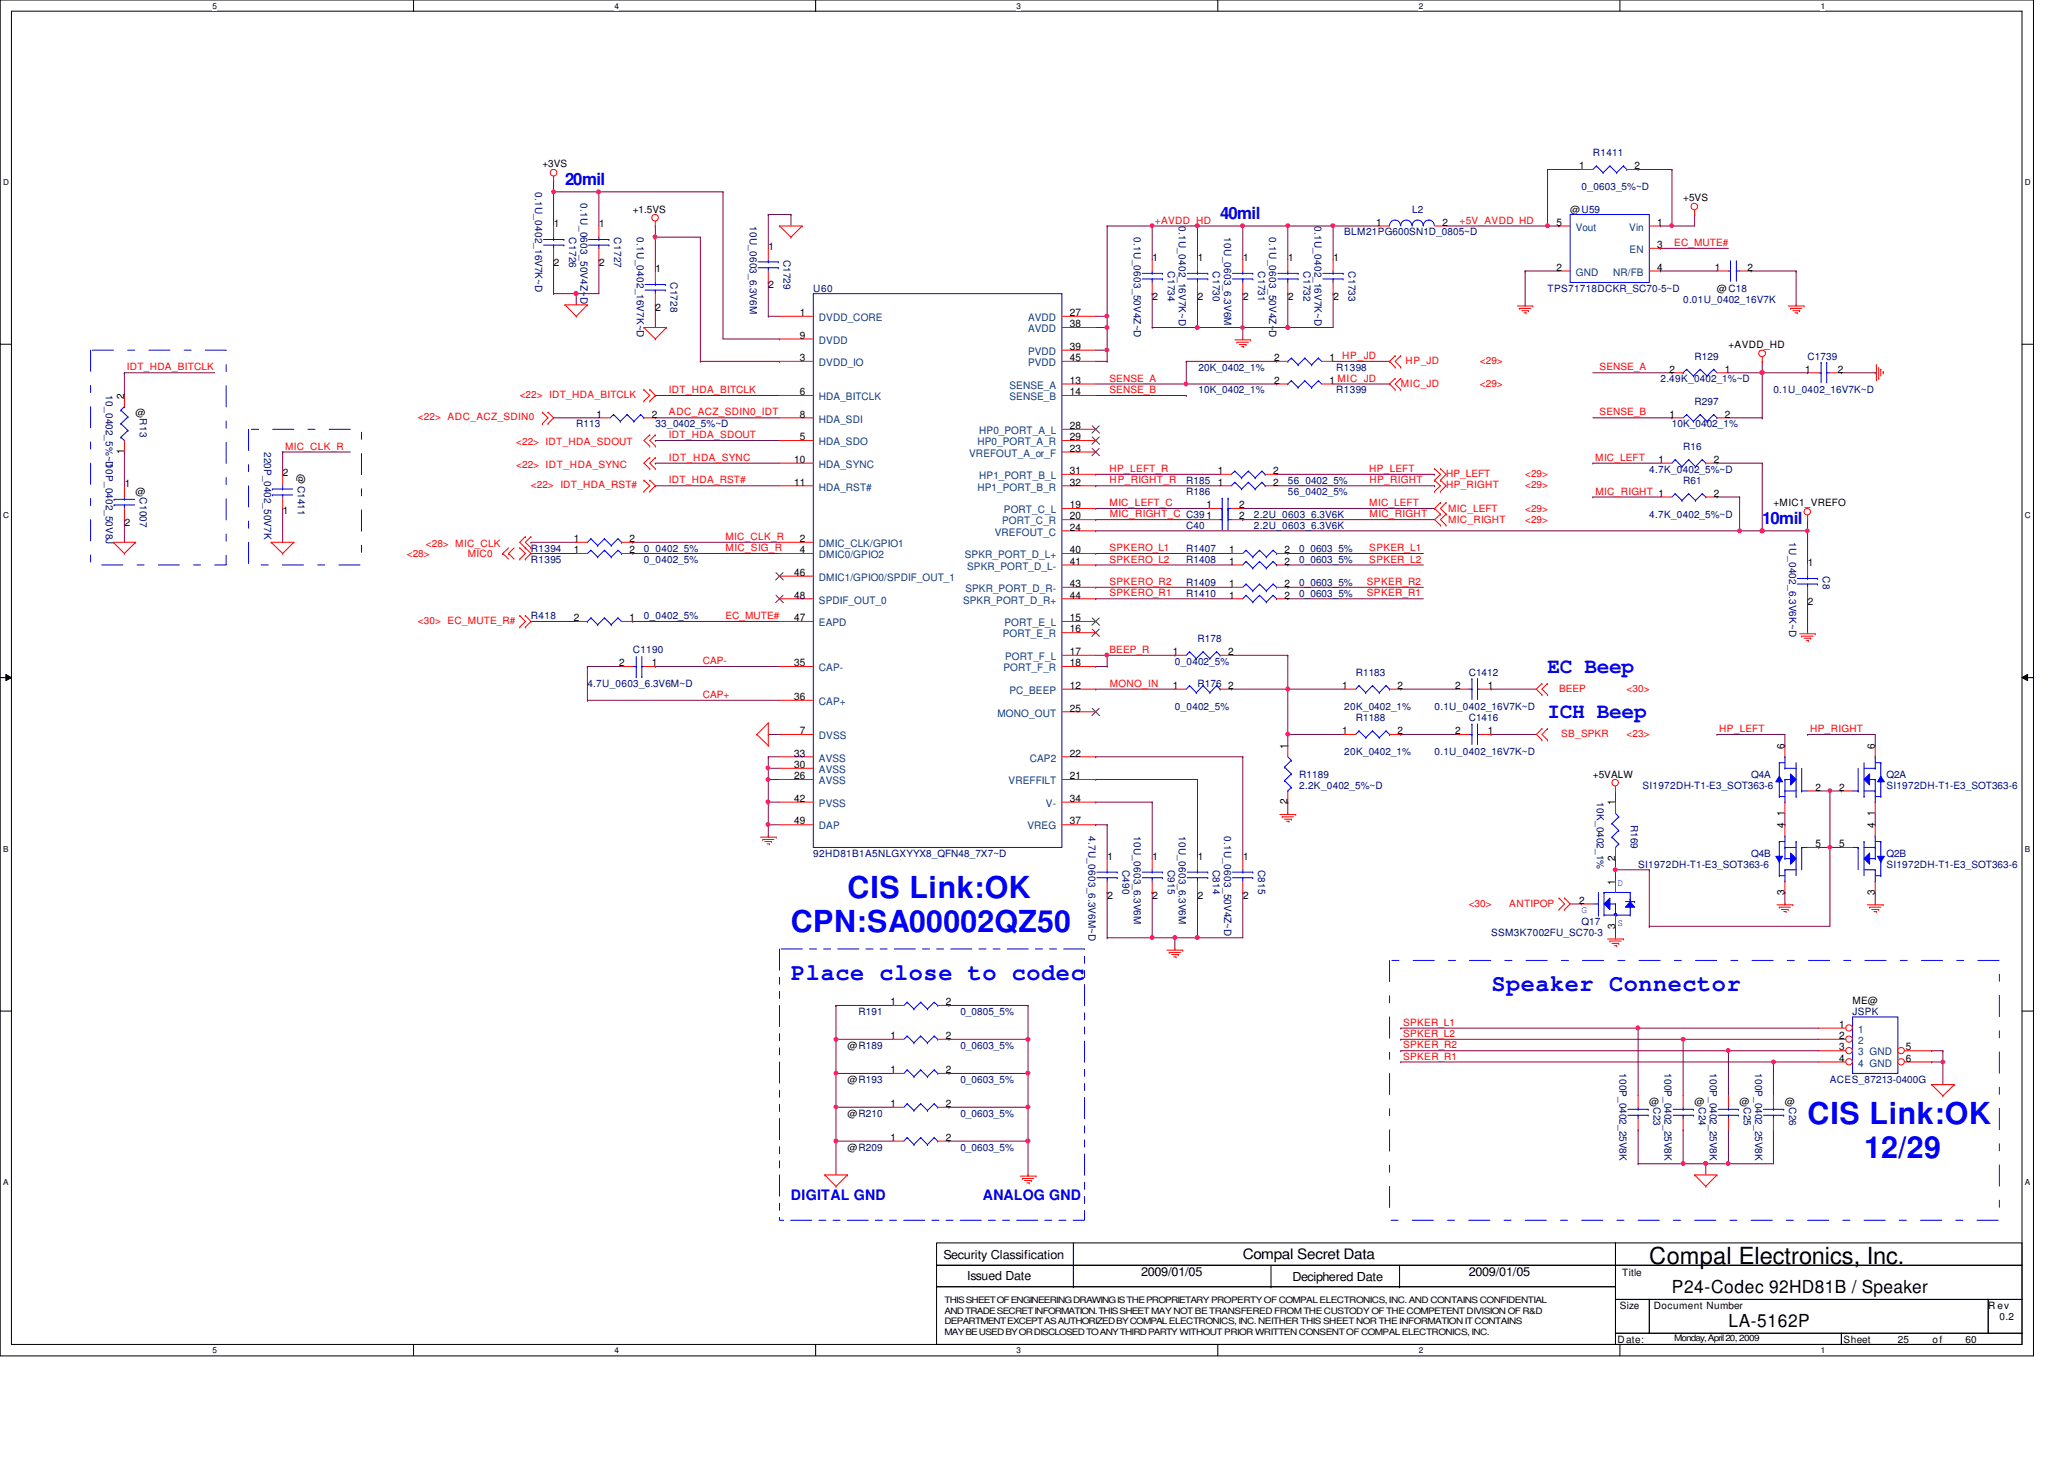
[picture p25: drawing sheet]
<svg xmlns="http://www.w3.org/2000/svg" width="297mm" height="210mm" viewBox="0 0 297 210" stroke-linecap="round" stroke-linejoin="round" font-family="sans-serif">
<defs><g id="words">
<g font-size="4.4" fill="#00f">
<text x="122" y="129.2">CIS Link:OK</text>
<text x="113.8" y="134.1">CPN:SA00002QZ50</text>
<text x="260.1" y="161.7">CIS Link:OK</text>
<text x="268.3" y="166.6">12/29</text>
</g>
<g font-size="3.4" fill="#00f">
<text x="113.9" y="141">Place close to codec</text>
<text x="214.6" y="142.6">Speaker Connector</text>
</g>
<text font-size="3.4" x="237.4" y="181.9">Compal Electronics, Inc.</text>
<g font-size="3" fill="#00f">
<text x="222.7" y="96.8">EC Beep</text>
<text x="222.7" y="103.3">ICH Beep</text>
</g>
<g font-size="2.6">
<text x="240.6" y="186">P24-Codec 92HD81B / Speaker</text>
<text x="248.7" y="190.9">LA-5162P</text>
</g>
<g font-size="2.4" fill="#00f">
<text x="81.3" y="26.6">20mil</text>
<text x="175.6" y="31.5">40mil</text>
<text x="253.6" y="75.4">10mil</text>
</g>
<g font-size="2.1" fill="#00f">
<text x="113.8" y="172.6">DIGITAL GND</text>
<text x="141.4" y="172.6">ANALOG GND</text>
</g>
<text font-size="2.1" x="178.9" y="181.2">Compal Secret Data</text>
<g font-size="1.8">
<text x="135.8" y="181.1">Security Classification</text>
<text x="139.2" y="184.1">Issued Date</text>
<text x="164.2" y="183.6">2009/01/05</text>
<text x="186" y="184.3">Deciphered Date</text>
<text x="211.4" y="183.6">2009/01/05</text>
</g>
<g font-size="1.5">
<text x="227.3" y="24.3">1</text>
<text x="235.2" y="24.3">2</text>
<text x="79.7" y="32.6">1</text>
<text x="86.2" y="32.6">1</text>
<text x="110.6" y="35.9">1</text>
<text x="198" y="32.5">1</text>
<text x="207.6" y="32.5">2</text>
<text x="224" y="32.5">5</text>
<text x="238.5" y="32.5">1</text>
<text x="238.5" y="35.7">3</text>
<text x="79.7" y="38.2">2</text>
<text x="86.2" y="38.2">2</text>
<text x="94.4" y="39.2">1</text>
<text x="110.6" y="41.5">2</text>
<text x="165.9" y="37.5">1</text>
<text x="172.4" y="37.5">1</text>
<text x="178.9" y="37.5">1</text>
<text x="185.4" y="37.5">1</text>
<text x="191.9" y="37.5">1</text>
<text x="224" y="38.9">2</text>
<text x="238.5" y="38.9">4</text>
<text x="246.8" y="38.9">1</text>
<text x="251.5" y="38.9">2</text>
<text x="94.4" y="44.7">2</text>
<text x="115.1" y="45.5">1</text>
<text x="154" y="47.1">38</text>
<text x="154" y="45.5">27</text>
<text x="165.9" y="43.1">2</text>
<text x="172.4" y="43.1">2</text>
<text x="178.9" y="43.1">2</text>
<text x="185.4" y="43.1">2</text>
<text x="191.9" y="43.1">2</text>
<text x="115.1" y="51.9">3</text>
<text x="115.1" y="48.7">9</text>
<text x="154" y="51.9">45</text>
<text x="154" y="50.3">39</text>
<text x="183.4" y="51.9">2</text>
<text x="191.3" y="51.9">1</text>
<text x="240.3" y="53.6">2</text>
<text x="248.2" y="53.6">1</text>
<text x="259.8" y="53.6">1</text>
<text x="264.5" y="53.6">2</text>
<text x="17.9" y="57.4" transform="rotate(-90 17.9 57.4)">2</text>
<text x="115.1" y="56.9">6</text>
<text x="154" y="56.9">14</text>
<text x="154" y="55.2">13</text>
<text x="183.4" y="55.2">2</text>
<text x="191.3" y="55.2">1 MIC_JD</text>
<text x="17.9" y="65.3" transform="rotate(-90 17.9 65.3)">1</text>
<text x="85.8" y="60.1">1</text>
<text x="93.8" y="60.1">2</text>
<text x="115.1" y="63.3">5</text>
<text x="115.1" y="60.1">8</text>
<text x="154" y="61.7">28</text>
<text x="154" y="65">23</text>
<text x="154" y="63.3">29</text>
<text x="240.3" y="60.1">1</text>
<text x="248.2" y="60.1">2</text>
<text x="17.9" y="70">1</text>
<text x="40.7" y="68.4">2</text>
<text x="114.3" y="66.6">10</text>
<text x="114.3" y="69.8">11</text>
<text x="154" y="68.2">31</text>
<text x="154" y="69.8">32</text>
<text x="175.3" y="68.2">1</text>
<text x="175.3" y="69.8">1</text>
<text x="183.2" y="68.2">2</text>
<text x="183.2" y="69.8">2</text>
<text x="238.7" y="66.6">1</text>
<text x="246.6" y="66.6">2</text>
<text x="246.6" y="71.5">2</text>
<text x="17.9" y="75.6">2</text>
<text x="40.7" y="74">1</text>
<text x="82.6" y="78">1</text>
<text x="90.6" y="78">2</text>
<text x="115.1" y="78">2</text>
<text x="154" y="76.3">24</text>
<text x="154" y="73.1">19</text>
<text x="154" y="74.7">20</text>
<text x="173.6" y="74.7">1</text>
<text x="173.6" y="73.1">1</text>
<text x="178.3" y="74.7">2</text>
<text x="178.3" y="73.1">2</text>
<text x="82.6" y="79.6">1</text>
<text x="90.6" y="79.6">2</text>
<text x="114.3" y="82.8">46</text>
<text x="115.1" y="79.6">4</text>
<text x="154" y="81.2">41</text>
<text x="154" y="79.6">40</text>
<text x="176.9" y="81.2">1</text>
<text x="176.9" y="79.6">1</text>
<text x="184.9" y="81.2">2</text>
<text x="184.9" y="79.6">2</text>
<text x="260.2" y="81.4">1</text>
<text x="82.6" y="89.4">2</text>
<text x="90.6" y="89.4">1</text>
<text x="114.3" y="86.1">48</text>
<text x="114.3" y="89.4">47</text>
<text x="154" y="84.5">43</text>
<text x="154" y="86.1">44</text>
<text x="154" y="89.4">15</text>
<text x="176.9" y="84.5">1</text>
<text x="176.9" y="86.1">1</text>
<text x="184.9" y="84.5">2</text>
<text x="184.9" y="86.1">2</text>
<text x="260.2" y="87">2</text>
<text x="89.1" y="95.8">2</text>
<text x="93.8" y="95.8">1</text>
<text x="114.3" y="95.8">35</text>
<text x="154" y="91">16</text>
<text x="154" y="94.2">17</text>
<text x="154" y="95.8">18</text>
<text x="168.8" y="94.2">1</text>
<text x="176.7" y="94.2">2</text>
<text x="114.3" y="100.7">36</text>
<text x="154" y="99.1">12</text>
<text x="168.8" y="99.1">1</text>
<text x="176.7" y="99.1">2</text>
<text x="193.2" y="99.1">1</text>
<text x="201.1" y="99.1">2</text>
<text x="209.4" y="99.1">2</text>
<text x="214.1" y="99.1">1</text>
<text x="115.1" y="105.6">7</text>
<text x="154" y="102.4">25</text>
<text x="185.3" y="107.7" transform="rotate(-90 185.3 107.7)">1</text>
<text x="193.2" y="105.6">1</text>
<text x="201.1" y="105.6">2</text>
<text x="209.4" y="105.6">2</text>
<text x="214.1" y="105.6">1</text>
<text x="256.8" y="107.7" transform="rotate(-90 256.8 107.7)">6</text>
<text x="269.8" y="107.7" transform="rotate(-90 269.8 107.7)">6</text>
<text x="114.3" y="112.1">26</text>
<text x="114.3" y="108.8">33</text>
<text x="114.3" y="110.5">30</text>
<text x="154" y="112.1">21</text>
<text x="154" y="108.8">22</text>
<text x="261.3" y="113.7">2</text>
<text x="264.7" y="113.7">2</text>
<text x="114.3" y="115.4">42</text>
<text x="114.3" y="118.6">49</text>
<text x="154" y="118.6">37</text>
<text x="154" y="115.4">34</text>
<text x="185.3" y="115.7" transform="rotate(-90 185.3 115.7)">2</text>
<text x="232.4" y="115.9" transform="rotate(-90 232.4 115.9)">1</text>
<text x="256.8" y="119.1" transform="rotate(-90 256.8 119.1)">4</text>
<text x="256.8" y="117.3" transform="rotate(-90 256.8 117.3)">1</text>
<text x="269.8" y="119.1" transform="rotate(-90 269.8 119.1)">4</text>
<text x="269.8" y="117.3" transform="rotate(-90 269.8 117.3)">1</text>
<text x="159.4" y="123.7">1</text>
<text x="165.9" y="123.7">1</text>
<text x="172.4" y="123.7">1</text>
<text x="178.9" y="123.7">1</text>
<text x="232.4" y="123.9" transform="rotate(-90 232.4 123.9)">2</text>
<text x="261.3" y="121.9">5</text>
<text x="264.7" y="121.9">5</text>
<text x="159.4" y="129.3">2</text>
<text x="165.9" y="129.3">2</text>
<text x="172.4" y="129.3">2</text>
<text x="178.9" y="129.3">2</text>
<text x="227.3" y="130">2</text>
<text x="232.4" y="127.3" transform="rotate(-90 232.4 127.3)">1</text>
<text x="256.8" y="128.7" transform="rotate(-90 256.8 128.7)">3</text>
<text x="269.8" y="128.7" transform="rotate(-90 269.8 128.7)">3</text>
<text x="232.4" y="133.6" transform="rotate(-90 232.4 133.6)">3</text>
<text x="128.1" y="144.6">1</text>
<text x="128.1" y="149.5">1</text>
<text x="136.1" y="144.6">2</text>
<text x="136.1" y="149.5">2</text>
<text x="264.7" y="147.9">1</text>
<text x="264.7" y="149.5">2</text>
<text x="128.1" y="154.4">1</text>
<text x="136.1" y="154.4">2</text>
<text x="264.7" y="151.1">3</text>
<text x="264.7" y="152.7">4</text>
<text x="274.3" y="151.1">5</text>
<text x="274.3" y="152.7">6</text>
<text x="128.1" y="159.3">1</text>
<text x="136.1" y="159.3">2</text>
<text x="128.1" y="164.1">1</text>
<text x="136.1" y="164.1">2</text>
</g>
<g font-size="1.5" fill="#004080">
<text x="226.8" y="33.2">Vout</text>
<text x="234.5" y="33.2">Vin</text>
<text x="226.8" y="39.7">GND</text>
<text x="232.2" y="39.7">NR/FB</text>
<text x="234.5" y="36.4">EN</text>
<text x="117.9" y="46.2">DVDD_CORE</text>
<text x="148" y="47.8">AVDD</text>
<text x="148" y="46.2">AVDD</text>
<text x="117.9" y="52.7">DVDD_IO</text>
<text x="117.9" y="49.4">DVDD</text>
<text x="148" y="52.7">PVDD</text>
<text x="148" y="51.1">PVDD</text>
<text x="117.9" y="57.6">HDA_BITCLK</text>
<text x="145.3" y="57.6">SENSE_B</text>
<text x="145.3" y="55.9">SENSE_A</text>
<text x="117.9" y="64.1">HDA_SDO</text>
<text x="117.9" y="60.8">HDA_SDI</text>
<text x="139.5" y="65.7">VREFOUT_A_or_F</text>
<text x="140.7" y="64.1">HP0_PORT_A_R</text>
<text x="140.9" y="62.4">HP0_PORT_A_L</text>
<text x="117.9" y="67.3">HDA_SYNC</text>
<text x="117.9" y="70.6">HDA_RST#</text>
<text x="140.7" y="70.6">HP1_PORT_B_R</text>
<text x="140.9" y="68.9">HP1_PORT_B_L</text>
<text x="143.2" y="77">VREFOUT_C</text>
<text x="144.2" y="75.4">PORT_C_R</text>
<text x="144.5" y="73.8">PORT_C_L</text>
<text x="117.9" y="78.7">DMIC_CLK/GPIO1</text>
<text x="117.9" y="80.3">DMIC0/GPIO2</text>
<text x="117.9" y="83.6">DMIC1/GPIO0/SPDIF_OUT_1</text>
<text x="138.8" y="80.3">SPKR_PORT_D_L+</text>
<text x="139.2" y="82">SPKR_PORT_D_L-</text>
<text x="117.9" y="86.8">SPDIF_OUT_0</text>
<text x="138.6" y="86.8">SPKR_PORT_D_R+</text>
<text x="138.9" y="85.2">SPKR_PORT_D_R-</text>
<text x="117.9" y="90.1">EAPD</text>
<text x="144.3" y="91.7">PORT_E_R</text>
<text x="144.6" y="90.1">PORT_E_L</text>
<text x="144.6" y="95">PORT_F_L</text>
<text x="117.9" y="96.6">CAP-</text>
<text x="117.9" y="101.4">CAP+</text>
<text x="144.4" y="96.6">PORT_F_R</text>
<text x="145.3" y="99.8">PC_BEEP</text>
<text x="117.9" y="106.3">DVSS</text>
<text x="143.5" y="103.1">MONO_OUT</text>
<text x="117.9" y="112.8">AVSS</text>
<text x="117.9" y="109.6">AVSS</text>
<text x="117.9" y="111.2">AVSS</text>
<text x="145.2" y="112.8">VREFFILT</text>
<text x="148.2" y="109.6">CAP2</text>
<text x="117.9" y="116.1">PVSS</text>
<text x="117.9" y="119.3">DAP</text>
<text x="147.9" y="119.3">VREG</text>
<text x="150.5" y="116.1">V-</text>
<text x="267.4" y="148.6">1</text>
<text x="267.4" y="150.2">2</text>
<text x="267.4" y="151.8">3 GND</text>
<text x="267.4" y="153.5">4 GND</text>
</g>
<g font-size="1.4" fill="#000080">
<text x="229.2" y="22.5">R1411</text>
<text x="77" y="27.6" transform="rotate(90 77 27.6)">0.1U_0402_16V7K~D</text>
<text x="83.5" y="29.3" transform="rotate(90 83.5 29.3)">0.1U_0603_50V4Z~D</text>
<text x="227.6" y="27.3">0_0603_5%~D</text>
<text x="81.9" y="34.1" transform="rotate(90 81.9 34.1)">C1726</text>
<text x="88.4" y="34.1" transform="rotate(90 88.4 34.1)">C1727</text>
<text x="91.6" y="34.1" transform="rotate(90 91.6 34.1)">0.1U_0402_16V7K~D</text>
<text x="107.9" y="32.5" transform="rotate(90 107.9 32.5)">10U_0603_6.3V6M</text>
<text x="163.2" y="34.1" transform="rotate(90 163.2 34.1)">0.1U_0603_50V4Z~D</text>
<text x="169.7" y="32.5" transform="rotate(90 169.7 32.5)">0.1U_0402_16V7K~D</text>
<text x="176.2" y="34.1" transform="rotate(90 176.2 34.1)">10U_0603_6.3V6M</text>
<text x="182.7" y="34.1" transform="rotate(90 182.7 34.1)">0.1U_0603_50V4Z~D</text>
<text x="189.2" y="32.5" transform="rotate(90 189.2 32.5)">0.1U_0402_16V7K~D</text>
<text x="193.5" y="33.9">BLM21PG600SN1D_0805~D</text>
<text x="203.2" y="30.6">L2</text>
<text x="96.5" y="40.6" transform="rotate(90 96.5 40.6)">C1728</text>
<text x="112.8" y="37.4" transform="rotate(90 112.8 37.4)">C1729</text>
<text x="117" y="42">U60</text>
<text x="168.1" y="39" transform="rotate(90 168.1 39)">C1734</text>
<text x="174.5" y="39" transform="rotate(90 174.5 39)">C1730</text>
<text x="181.1" y="39" transform="rotate(90 181.1 39)">C1731</text>
<text x="187.6" y="39" transform="rotate(90 187.6 39)">C1732</text>
<text x="194.1" y="39" transform="rotate(90 194.1 39)">C1733</text>
<text x="222.7" y="42">TPS71718DCKR_SC70-5~D</text>
<text x="242.2" y="43.6">0.01U_0402_16V7K</text>
<text x="172.5" y="53.3">20K_0402_1%</text>
<text x="192.3" y="53.3">R1398</text>
<text x="243.9" y="51.7">R129</text>
<text x="260.1" y="51.7">C1739</text>
<text x="15.2" y="56.9" transform="rotate(90 15.2 56.9)">10_0402_5%~D</text>
<text x="172.5" y="56.6">10K_0402_1%</text>
<text x="192.3" y="56.6">R1399</text>
<text x="239" y="55">2.49K_0402_1%~D</text>
<text x="243.9" y="58.3">R297</text>
<text x="255.2" y="56.6">0.1U_0402_16V7K~D</text>
<text x="20.1" y="60.1" transform="rotate(90 20.1 60.1)">R13</text>
<text x="38" y="65" transform="rotate(90 38 65)">220P_0402_50V7K</text>
<text x="82.9" y="61.5">R113</text>
<text x="94.3" y="61.5">33_0402_5%~D</text>
<text x="240.6" y="61.5">10K_0402_1%</text>
<text x="242.2" y="64.7">R16</text>
<text x="15.2" y="66.6" transform="rotate(90 15.2 66.6)">10P_0402_50V8J</text>
<text x="20.1" y="71.5" transform="rotate(90 20.1 71.5)">C1007</text>
<text x="170.7" y="69.6">R185</text>
<text x="170.7" y="71.2">R186</text>
<text x="185.3" y="69.6">56_0402_5%</text>
<text x="185.3" y="71.2">56_0402_5%</text>
<text x="237.4" y="68">4.7K_0402_5%~D</text>
<text x="242.2" y="69.6">R61</text>
<text x="170.7" y="76.1">C40</text>
<text x="180.5" y="76.1">2.2U_0603_6.3V6K</text>
<text x="180.5" y="74.5">2.2U_0603_6.3V6K</text>
<text x="237.4" y="74.5">4.7K_0402_5%~D</text>
<text x="76.4" y="79.4">R1394</text>
<text x="76.4" y="81">R1395</text>
<text x="92.7" y="79.4">0_0402_5%</text>
<text x="92.7" y="81">0_0402_5%</text>
<text x="170.7" y="81">R1408</text>
<text x="170.7" y="79.4">R1407</text>
<text x="187" y="81">0_0603_5%</text>
<text x="187" y="79.4">0_0603_5%</text>
<text x="257.5" y="78" transform="rotate(90 257.5 78)">1U_0402_6.3V6K~D</text>
<text x="262.3" y="82.9" transform="rotate(90 262.3 82.9)">C8</text>
<text x="76.4" y="89.1">R418</text>
<text x="92.7" y="89.1">0_0402_5%</text>
<text x="170.7" y="84.2">R1409</text>
<text x="170.7" y="85.9">R1410</text>
<text x="187" y="84.2">0_0603_5%</text>
<text x="187" y="85.9">0_0603_5%</text>
<text x="91.1" y="94">C1190</text>
<text x="169.1" y="95.6">0_0402_5%</text>
<text x="172.3" y="92.4">R178</text>
<text x="84.5" y="98.9">4.7U_0603_6.3V6M~D</text>
<text x="172.3" y="98.9">R176</text>
<text x="195.1" y="97.2">R1183</text>
<text x="211.4" y="97.2">C1412</text>
<text x="169.1" y="102.1">0_0402_5%</text>
<text x="193.5" y="102.1">20K_0402_1%</text>
<text x="195.1" y="103.8">R1188</text>
<text x="206.5" y="102.1">0.1U_0402_16V7K~D</text>
<text x="211.4" y="103.8">C1416</text>
<text x="187" y="111.9">R1189</text>
<text x="187" y="113.5">2.2K_0402_5%~D</text>
<text x="193.5" y="108.6">20K_0402_1%</text>
<text x="206.5" y="108.6">0.1U_0402_16V7K~D</text>
<text x="236.4" y="113.5">SI1972DH-T1-E3_SOT363-6</text>
<text x="252" y="111.9">Q4A</text>
<text x="271.5" y="111.9">Q2A</text>
<text x="271.5" y="113.5">SI1972DH-T1-E3_SOT363-6</text>
<text x="229.8" y="115.4" transform="rotate(90 229.8 115.4)">10K_0402_1%</text>
<text x="234.7" y="118.7" transform="rotate(90 234.7 118.7)">R169</text>
<text x="117" y="123.3">92HD81B1A5NLGXYYX8_QFN48_7X7~D</text>
<text x="156.7" y="120.3" transform="rotate(90 156.7 120.3)">4.7U_0603_6.3V6M~D</text>
<text x="161.5" y="125.1" transform="rotate(90 161.5 125.1)">C490</text>
<text x="163.2" y="120.3" transform="rotate(90 163.2 120.3)">10U_0603_6.3V6M</text>
<text x="168.1" y="125.1" transform="rotate(90 168.1 125.1)">C915</text>
<text x="169.7" y="120.3" transform="rotate(90 169.7 120.3)">10U_0603_6.3V6M</text>
<text x="174.5" y="125.1" transform="rotate(90 174.5 125.1)">C814</text>
<text x="176.2" y="120.3" transform="rotate(90 176.2 120.3)">0.1U_0603_50V4Z~D</text>
<text x="181.1" y="125.1" transform="rotate(90 181.1 125.1)">C815</text>
<text x="235.8" y="124.9">SI1972DH-T1-E3_SOT363-6</text>
<text x="252" y="123.3">Q4B</text>
<text x="271.5" y="123.3">Q2B</text>
<text x="271.5" y="124.9">SI1972DH-T1-E3_SOT363-6</text>
<text x="214.6" y="134.6">SSM3K7002FU_SC70-3</text>
<text x="227.6" y="133">Q17</text>
<text x="123.6" y="146">R191</text>
<text x="138.2" y="146">0_0805_5%</text>
<text x="266.6" y="146">JSPK</text>
<text x="138.2" y="155.8">0_0603_5%</text>
<text x="138.2" y="150.9">0_0603_5%</text>
<text x="233.1" y="154.4" transform="rotate(90 233.1 154.4)">100P_0402_25V8K</text>
<text x="239.6" y="154.4" transform="rotate(90 239.6 154.4)">100P_0402_25V8K</text>
<text x="246.1" y="154.4" transform="rotate(90 246.1 154.4)">100P_0402_25V8K</text>
<text x="252.6" y="154.4" transform="rotate(90 252.6 154.4)">100P_0402_25V8K</text>
<text x="263.4" y="155.8">ACES_87213-0400G</text>
<text x="138.2" y="160.7">0_0603_5%</text>
<text x="238" y="159.3" transform="rotate(90 238 159.3)">C23</text>
<text x="244.5" y="159.3" transform="rotate(90 244.5 159.3)">C24</text>
<text x="250.9" y="159.3" transform="rotate(90 250.9 159.3)">C25</text>
<text x="257.5" y="159.3" transform="rotate(90 257.5 159.3)">C26</text>
<text x="138.2" y="165.5">0_0603_5%</text>
</g>
<g font-size="1.4">
<text x="78.1" y="24.1">+3VS</text>
<text x="242.2" y="29">+5VS</text>
<text x="91.1" y="30.6">+1.5VS</text>
<text x="226" y="30.6">@U59</text>
<text x="247.1" y="42">@C18</text>
<text x="248.7" y="50.1">+AVDD_HD</text>
<text x="19.5" y="59.9">@</text>
<text x="19.5" y="71.2">@</text>
<text x="42.9" y="68.2" transform="rotate(90 42.9 68.2)">@C1411</text>
<text x="255.2" y="72.9">+MIC1_VREFO</text>
<text x="229.2" y="111.9">+5VALW</text>
<text x="266.6" y="144.4">ME@</text>
<text x="122" y="155.8">@R193</text>
<text x="122" y="150.9">@R189</text>
<text x="122" y="160.7">@R210</text>
<text x="237.4" y="159">@</text>
<text x="243.9" y="159">@</text>
<text x="250.4" y="159">@</text>
<text x="256.9" y="159">@</text>
<text x="122" y="165.5">@R209</text>
<text x="233.5" y="183.6">Title</text>
<text x="233.1" y="188.3">Size</text>
<text x="238" y="188.3">Document Number</text>
<text x="286.1" y="188.3">R ev</text>
<text x="287.7" y="189.9">0.2</text>
<text x="232.8" y="193.2">Date:</text>
<text x="265.3" y="193.2">Sheet</text>
<text x="273.1" y="193.2">25</text>
<text x="278.1" y="193.2">of</text>
<text x="282.9" y="193.2">60</text>
</g>
<g font-size="1.4" fill="#f00">
<text x="166.2" y="32.2">+AVDD_HD</text>
<text x="210.1" y="32.2">+5V_AVDD_HD</text>
<text x="241" y="35.4">EC_MUTE#</text>
<text x="18.2" y="53.3">IDT_HDA_BITCLK</text>
<text x="193.2" y="51.6">HP_JD</text>
<text x="202.3" y="52.4">HP_JD</text>
<text x="213" y="52.4">&lt;29&gt;</text>
<text x="230.2" y="53.3">SENSE_A</text>
<text x="74.8" y="57.3">&lt;22&gt; IDT_HDA_BITCLK</text>
<text x="96.3" y="56.6">IDT_HDA_BITCLK</text>
<text x="96.3" y="59.8">ADC_ACZ_SDIN0_IDT</text>
<text x="159.7" y="54.9">SENSE_A</text>
<text x="159.7" y="56.6">SENSE_B</text>
<text x="201.6" y="55.6">MIC_JD</text>
<text x="213" y="55.6">&lt;29&gt;</text>
<text x="230.2" y="59.8">SENSE_B</text>
<text x="41" y="64.7">MIC_CLK_R</text>
<text x="60.2" y="60.5">&lt;22&gt; ADC_ACZ_SDIN0</text>
<text x="74.3" y="64.1">&lt;22&gt; IDT_HDA_SDOUT</text>
<text x="96.3" y="63">IDT_HDA_SDOUT</text>
<text x="74.3" y="67.4">&lt;22&gt; IDT_HDA_SYNC</text>
<text x="76.4" y="70.3">&lt;22&gt; IDT_HDA_RST#</text>
<text x="96.3" y="69.6">IDT_HDA_RST#</text>
<text x="96.3" y="66.3">IDT_HDA_SYNC</text>
<text x="159.7" y="67.9">HP_LEFT_R</text>
<text x="159.7" y="69.6">HP_RIGHT_R</text>
<text x="197.1" y="67.9">HP_LEFT</text>
<text x="197.1" y="69.6">HP_RIGHT</text>
<text x="208.1" y="70.3">HP_RIGHT</text>
<text x="208.1" y="68.6">HP_LEFT</text>
<text x="219.5" y="70.3">&lt;29&gt;</text>
<text x="219.5" y="68.6">&lt;29&gt;</text>
<text x="229.6" y="66.3">MIC_LEFT</text>
<text x="229.6" y="71.2">MIC_RIGHT 1</text>
<text x="104.4" y="77.7">MIC_CLK_R</text>
<text x="159.7" y="72.8">MIC_LEFT_C</text>
<text x="159.7" y="74.4">MIC_RIGHT_C C39</text>
<text x="197.1" y="72.8">MIC_LEFT</text>
<text x="197.1" y="74.4">MIC_RIGHT</text>
<text x="208.4" y="73.7">MIC_LEFT</text>
<text x="208.4" y="75.3">MIC_RIGHT</text>
<text x="219.5" y="75.3">&lt;29&gt;</text>
<text x="219.5" y="73.7">&lt;29&gt;</text>
<text x="58.5" y="80.2">&lt;28&gt;</text>
<text x="61.3" y="78.7">&lt;28&gt; MIC_CLK</text>
<text x="67.3" y="80.2">MIC0</text>
<text x="104.4" y="79.3">MIC_SIG_R</text>
<text x="159.7" y="80.9">SPKERO_L2</text>
<text x="159.7" y="79.3">SPKERO_L1</text>
<text x="197.1" y="79.3">SPKER_L1</text>
<text x="197.1" y="80.9">SPKER_L2</text>
<text x="60.2" y="89.8">&lt;30&gt; EC_MUTE_R#</text>
<text x="104.4" y="89.1">EC_MUTE#</text>
<text x="159.7" y="84.2">SPKERO_R2</text>
<text x="159.7" y="85.8">SPKERO_R1</text>
<text x="196.7" y="84.2">SPKER_R2</text>
<text x="196.7" y="85.8">SPKER_R1</text>
<text x="101.1" y="95.5">CAP-</text>
<text x="159.7" y="93.9">BEEP_R</text>
<text x="101.1" y="100.4">CAP+</text>
<text x="159.7" y="98.8">MONO_IN</text>
<text x="224.4" y="99.5">BEEP</text>
<text x="234.1" y="99.5">&lt;30&gt;</text>
<text x="224.7" y="106">SB_SPKR</text>
<text x="234.1" y="106">&lt;23&gt;</text>
<text x="247.4" y="105.3">HP_LEFT</text>
<text x="260.5" y="105.3">HP_RIGHT</text>
<text x="211.4" y="130.4">&lt;30&gt;</text>
<text x="217.2" y="130.4">ANTIPOP</text>
<text x="201.9" y="147.6">SPKER_L1</text>
<text x="201.9" y="149.2">SPKER_L2</text>
<text x="201.9" y="152.4">SPKER_R1</text>
<text x="201.9" y="150.8">SPKER_R2</text>
</g>
<g font-size="1.4" fill="#00f">
<text x="227.6" y="131.4">G</text>
<text x="232.8" y="127.5">D</text>
<text x="232.8" y="133.2">S</text>
</g>
<g font-size="1.3">
<text x="135.9" y="189">AND TRADE SECRET INFORMATION. THIS SHEET MAY NOT BE TRANSFERED FROM THE CUSTODY OF THE COMPETENT DIVISION OF R&amp;D</text>
<text x="135.9" y="187.5">THIS SHEET OF ENGINEERING DRAWING IS THE PROPRIETARY PROPERTY OF COMPAL ELECTRONICS, INC. AND CONTAINS CONFIDENTIAL</text>
<text x="135.9" y="190.5">DEPARTMENT EXCEPT AS AUTHORIZED BY COMPAL ELECTRONICS, INC. NEITHER THIS SHEET NOR THE INFORMATION IT CONTAINS</text>
<text x="135.9" y="192">MAY BE USED BY OR DISCLOSED TO ANY THIRD PARTY WITHOUT PRIOR WRITTEN CONSENT OF COMPAL ELECTRONICS, INC.</text>
<text x="240.9" y="193">Monday, April 20, 2009</text>
</g>
<g font-size="1.2">
<text x="30.6" y="1.2">5</text>
<text x="88.4" y="1.2">4</text>
<text x="146.3" y="1.2">3</text>
<text x="204.2" y="1.2">2</text>
<text x="262" y="1.2">1</text>
<text x=".5" y="26.6">D</text>
<text x="291.4" y="26.6">D</text>
<text x=".5" y="74.5">C</text>
<text x="291.4" y="74.5">C</text>
<text x=".5" y="122.5">B</text>
<text x="291.4" y="122.5">B</text>
<text x=".5" y="170.5">A</text>
<text x="291.4" y="170.5">A</text>
<text x="30.6" y="194.6">5</text>
<text x="88.4" y="194.6">4</text>
<text x="146.3" y="194.6">3</text>
<text x="204.2" y="194.6">2</text>
<text x="262" y="194.6">1</text>
</g>
</g></defs>
<path d="M0 0h292.6v195.1h-292.6zM1.6 1.6h289.4v191.8h-289.4z" fill="none" stroke="#000" stroke-width=".14"/>
<g fill="#fff">
<path d="M30.6 .2h.6v1.3h-.6z"/>
<path d="M30.6 193.6h.6v1.3h-.6z"/>
</g>
<path d="M59.5 0v1.6M59.5 193.4v1.6" fill="none" stroke="#000" stroke-width=".14"/>
<g fill="#fff">
<path d="M88.4 .2h.6v1.3h-.6z"/>
<path d="M88.4 193.6h.6v1.3h-.6z"/>
</g>
<path d="M117.4 0v1.6M117.4 193.4v1.6" fill="none" stroke="#000" stroke-width=".14"/>
<g fill="#fff">
<path d="M146.3 .2h.6v1.3h-.6z"/>
<path d="M146.3 193.6h.6v1.3h-.6z"/>
</g>
<path d="M175.3 0v1.6M175.3 193.4v1.6" fill="none" stroke="#000" stroke-width=".14"/>
<g fill="#fff">
<path d="M204.2 .2h.6v1.3h-.6z"/>
<path d="M204.2 193.6h.6v1.3h-.6z"/>
</g>
<path d="M233.1 0v1.6M233.1 193.4v1.6" fill="none" stroke="#000" stroke-width=".14"/>
<g fill="#fff">
<path d="M262 .2h.6v1.3h-.6z"/>
<path d="M262 193.6h.6v1.3h-.6z"/>
<path d="M.5 25.6h.8v1.3h-.8z"/>
<path d="M291.4 25.6h.8v1.3h-.8z"/>
<path d="M.5 73.5h.8v1.3h-.8z"/>
<path d="M291.4 73.5h.8v1.3h-.8z"/>
</g>
<path d="M0 49.5h1.6M291 49.5h1.6" fill="none" stroke="#000" stroke-width=".14"/>
<g fill="#fff">
<path d="M.5 121.5h.7v1.3h-.7z"/>
<path d="M291.4 121.5h.7v1.3h-.7z"/>
</g>
<path d="M0 97.5h1.6M.8 97l.8 .5-.8 .4zM291 97.5l.8-.5v.9zM291 97.5h1.6" fill="none" stroke="#000" stroke-width=".14"/>
<path d="M.8 97l.8 .5-.8 .4zM291 97.5l.8-.5v.9z" fill="#000"/>
<g fill="#fff">
<path d="M.5 169.4h.7v1.3h-.7z"/>
<path d="M291.4 169.4h.7v1.3h-.7z"/>
</g>
<g fill="none" stroke="#000" stroke-width=".14">
<path d="M0 145.5h1.6M291 145.5h1.6M134.8 178.8h97.7v3.2h-97.7zM154.5 178.8v6.3M232.5 178.8h58.5v3.2h-58.5zM134.8 182h97.7v3.1h-97.7zM134.8 185.1h97.7v8.3h-97.7zM154.5 182h.1M154.5 185.1h.1M182.9 185.1h.1M182.9 182v3.1M201.4 185.1h.1"/>
<path d="M201.4 182v3.1M232.5 182h58.5v4.9h-58.5zM232.5 186.9h4.9v4.9h-4.9zM232.5 191.8h32.5v1.6h-32.5zM237.4 186.9h48.7v4.9h-48.7zM265 191.8h26v1.6h-26zM286.1 186.9h4.9v4.9h-4.9z"/>
</g>
<g fill="none" stroke="#800040" stroke-width=".14">
<path d="M79.7 27.6h.1M79.7 37.4h.1M79.7 26h.1M79.7 27.6h24.4M79.7 26v6.5M79.7 37.4v4.8M86.2 27.6h.1M86.2 37.4h.1M86.2 27.6v4.9M86.2 37.4v4.8h-6.5M94.3 34.1h.1M94.3 32.5h.1"/>
<path d="M94.3 32.5v6.5M94.3 34.1h6.5v17.9M104.1 27.6h.1M104.1 27.6v21.2h8.1M110.6 30.9h.1M110.6 30.9v4.8M110.6 30.9h3.2M113.8 30.9h.1M113.8 30.9v1.6M159.3 32.5h.1M159.3 32.5v19.5M159.3 32.5h39"/>
<path d="M165.8 32.5h.1M165.8 32.5v4.9M172.3 32.5h.1M172.3 32.5v4.9M178.9 32.5h.1M178.9 32.5v4.9M185.3 32.5h.1M185.3 32.5v4.9M191.9 32.5h.1M191.9 32.5v4.9M208.1 32.5h16.3M219.5 39h.1"/>
<path d="M219.5 39h4.9M219.5 39v4.9M222.7 24.4h.1M222.7 32.5h.1M222.7 24.4v8.1M222.7 24.4h4.9M224.4 32.5h.1M235.8 24.4h.1M235.8 24.4h4.8M239 35.7h.1M239 39h.1M239 32.5h.1"/>
<path d="M239 35.7h9.7M239 39h8.1M240.6 32.5h.1M240.6 24.4h.1M240.6 24.4v8.1M243.9 30.9h.1M243.9 30.9v1.6h-4.9M252 39h.1M252 39h6.5M258.5 39h.1M258.5 39v4.9M17.9 53.6h.1"/>
<path d="M17.9 53.6v3.3M17.9 53.6h13M79.7 42.2h.1M82.9 42.2h.1M82.9 42.2v1.7M94.3 56.9h.1M94.3 43.9h.1M94.3 56.9h17.9M94.3 43.9v3.2M100.8 52h.1M100.8 52h11.4M110.6 40.6h.1"/>
<path d="M110.6 45.5h.1M110.6 40.6v4.9M110.6 45.5h1.6M112.2 48.8h.1M112.2 52h.1M157.7 56.9h13M157.7 45.5h1.6M157.7 52h1.6M157.7 47.1h1.6M157.7 50.4h1.6M157.7 55.2h26M159.3 52h.1"/>
<path d="M159.3 50.4h.1M159.3 45.5h.1M159.3 47.1h.1M165.8 42.2h.1M165.8 47.1h.1M165.8 42.2v4.9M170.7 52h.1M170.7 55.2h.1M170.7 56.9h.1M170.7 52h13M170.7 52v3.2M172.3 42.2h.1"/>
<path d="M172.3 47.1h.1M172.3 42.2v4.9M178.9 42.2h.1M178.9 47.1h.1M178.9 42.2v6.6M183.7 52h.1M183.7 55.2h.1M185.3 47.1h.1M185.3 42.2h.1M185.3 42.2v4.9M191.9 42.2h.1M191.9 52h8.1"/>
<path d="M191.9 42.2v4.9h-26.1M191.9 55.2h8.1M200 55.2h.1M200 52h.1M229.2 53.6h11.4M240.6 53.6h.1M248.7 53.6h11.4M253.6 52h.1M253.6 53.6h.1M253.6 52v8.1M260.1 53.6h.1M265 53.6h.1"/>
<path d="M265 53.6h4.9M17.9 74.8h.1M17.9 65h.1M17.9 65v4.9M17.9 74.8v3.2M40.7 65h.1M40.7 73.2h.1M40.7 65v3.2M40.7 73.2v4.8M40.7 65h9.7M76.4 78h.1M76.4 79.6h.1"/>
<path d="M76.4 78h6.5M76.4 79.6h6.5M79.7 60.1h.1M79.7 60.1h6.5M91.1 78h.1M91.1 79.6h.1M91.1 78h21.1M91.1 79.6h21.1M94.3 69.9h.1M94.3 63.4h.1M94.3 66.6h.1M94.3 60.1h.1"/>
<path d="M94.3 69.9h17.9M94.3 63.4h17.9M94.3 66.6h17.9M94.3 60.1h17.9M157.7 79.6h.1M157.7 68.2h.1M157.7 69.9h.1M157.7 73.2h.1M157.7 74.8h.1M157.7 76.4h.1M157.7 69.9h17.9M157.7 79.6h19.5"/>
<path d="M157.7 68.2h17.9M157.7 73.2h16.2M157.7 74.8h16.2M157.7 76.4h102.4M178.9 74.8h.1M178.9 73.2h27.6M178.9 74.8h27.6M183.7 69.9h22.8M183.7 68.2h22.8M185.3 79.6h.1M185.3 79.6h19.5M206.5 73.2h.1"/>
<path d="M206.5 69.9h.1M206.5 68.2h.1M229.2 66.6h.1M229.2 71.5h.1M229.2 66.6h9.8M229.2 60.1h11.4M229.2 71.5h9.8M240.6 60.1h.1M247.1 66.6h.1M247.1 71.5h.1M247.1 66.6h6.5M247.1 71.5h3.3"/>
<path d="M248.7 60.1h4.9M250.4 76.4h.1M250.4 71.5h.1M250.4 71.5v4.9M253.6 60.1h.1M253.6 76.4h.1M253.6 66.6h.1M253.6 66.6v9.8M260.1 76.4h.1M260.1 74.8h.1M260.1 74.8v6.5M76.4 89.4h.1"/>
<path d="M76.4 89.4h6.5M84.5 95.9h.1M84.5 95.9v4.9M84.5 95.9h4.9M91.1 89.4h.1M91.1 89.4h21.1M94.3 95.9h.1M94.3 95.9h17.9M157.7 84.5h.1M157.7 86.1h.1M157.7 81.3h.1M157.7 95.9h.1"/>
<path d="M157.7 99.1h.1M157.7 95.9h1.6M157.7 99.1h11.4M157.7 84.5h19.5M157.7 86.1h19.5M157.7 81.3h19.5M157.7 94.3h11.4M159.3 94.3h.1M159.3 95.9h.1M159.3 94.3v1.6M169.1 94.3h.1M177.2 99.1h.1"/>
<path d="M177.2 99.1h16.3M177.2 94.3h8.1M185.3 99.1h.1M185.3 84.5h.1M185.3 86.1h.1M185.3 81.3h.1M185.3 94.3h.1M185.3 94.3v13M185.3 84.5h19.5M185.3 86.1h19.5M185.3 81.3h19.5M201.6 99.1h.1"/>
<path d="M201.6 99.1h8.1M214.6 99.1h.1M214.6 99.1h6.5M260.1 86.1h.1M260.1 86.1v4.9M84.5 100.8h.1M84.5 100.8h27.7M110.6 105.7h.1M110.6 115.4h.1M110.6 110.5h.1M110.6 112.1h.1M110.6 108.9h.1"/>
<path d="M110.6 118.7h.1M110.6 108.9v11.4M110.6 105.7h1.6M110.6 115.4h1.6M110.6 118.7h1.6M110.6 112.1h1.6M110.6 108.9h1.6M110.6 110.5h1.6M157.7 118.7h.1M157.7 112.1h.1M157.7 115.4h.1M157.7 108.9h.1"/>
<path d="M157.7 115.4h8.1M157.7 118.7h1.6M157.7 112.1h14.6M157.7 108.9h21.2M159.3 118.7h.1M159.3 118.7v4.8M165.8 115.4h.1M165.8 115.4v8.1M172.3 112.1h.1M172.3 112.1v11.4M178.9 108.9h.1M178.9 108.9v14.6"/>
<path d="M185.3 105.7h.1M185.3 107.3h.1M185.3 115.4h.1M185.3 105.7h8.2M185.3 115.4v1.6M201.6 105.7h.1M201.6 105.7h8.1M214.6 105.7h.1M214.6 105.7h6.5M232.5 115.4h.1M232.5 113.8v1.6M247.1 105.7h.1"/>
<path d="M247.1 105.7h9.8v1.6M256.9 118.7h.1M256.9 107.3h.1M256.9 117v1.7M260.1 105.7h.1M260.1 105.7h9.8v1.6M261.7 113.8h3.3M263.4 113.8h.1M263.4 113.8v19.5h-26M265 113.8h.1M269.9 118.7h.1M269.9 107.3h.1"/>
<path d="M269.9 117v1.7M110.6 120.3h.1M159.3 128.4h.1M159.3 134.9h.1M159.3 128.4v6.5M165.8 134.9h.1M165.8 128.4h.1M165.8 128.4v6.5M169.1 134.9h.1M169.1 134.9v1.6M172.3 134.9h.1M172.3 128.4v6.5"/>
<path d="M178.9 128.4h.1M178.9 128.4v6.5h-19.6M226 130h1.6M227.6 130h.1M232.5 125.1h.1M232.5 126.8h.1M232.5 134.9h.1M232.5 123.5v3.3M232.5 133.3v1.6M232.5 125.1h4.9M237.4 125.1h.1M237.4 133.3h.1"/>
<path d="M237.4 125.1v8.2M256.9 128.4h.1M256.9 128.4v1.6M261.7 121.9h.1M261.7 121.9h3.3M263.4 121.9h.1M269.9 128.4h.1M269.9 128.4v1.6M120.3 144.7h.1M120.3 149.5h.1M120.3 154.4h.1M120.3 159.3h.1"/>
<path d="M120.3 149.5h8.1M120.3 144.7h8.1M120.3 144.7v24.3M120.3 154.4h8.1M120.3 159.3h8.1M136.6 144.7h.1M136.6 149.5h.1M136.6 159.3h.1M136.6 154.4h.1M136.6 149.5h11.4M136.6 144.7h11.4M136.6 154.4h11.4"/>
<path d="M136.6 159.3h11.4M148 144.7h.1M148 159.3h.1M148 154.4h.1M148 149.5h.1M148 144.7v24.3M201.6 147.9h.1M201.6 149.5h.1M201.6 152.8h.1M201.6 151.2h.1M201.6 147.9h60.1M201.6 149.5h60.1"/>
<path d="M201.6 151.2h60.1M201.6 152.8h60.1M235.8 147.9h.1M235.8 147.9v9.7M242.2 149.5h.1M242.2 149.5v8.1M248.7 151.2h.1M248.7 151.2v6.4M255.2 152.8h.1M255.2 152.8v4.8M278 151.2h.1M278 152.8h.1"/>
<path d="M278 151.2h1.6M278 152.8h1.6M279.6 152.8h.1M279.6 151.2h.1M279.6 151.2v4.8M120.3 164.2h.1M120.3 164.2h8.1M136.6 164.2h.1M136.6 164.2h11.4M148 164.2h.1M235.8 167.4h.1M235.8 162.6h.1"/>
<path d="M235.8 162.6v4.8M242.2 167.4h.1M242.2 162.6h.1M242.2 162.6v4.8M245.5 167.4h.1M245.5 167.4v1.6M248.7 162.6h.1M248.7 167.4h.1M248.7 162.6v4.8M255.2 162.6h.1M255.2 162.6v4.8h-19.4"/>
</g>
<g fill="none" stroke="#f00" stroke-width=".14">
<path d="M79.7 26h.1M79.7 25.4v.6M94.3 32.5h.1M94.3 31.8v.7M112.2 32.5h.1M112.2 32.5h3.2M112.2 32.5l1.6 1.6M113.8 34.1h.1M115.4 32.5h.1M115.4 32.5l-1.6 1.6M243.9 30.9h.1M243.9 30.2v.7"/>
<path d="M78.1 59.3h.1M78.1 59.3l.8 .8-.8 .9M78.9 59.3h.1M78.9 59.3l.8 .8-.8 .9M81.3 43.9h.1M81.3 43.9h3.2M81.3 43.9l1.6 1.6M82.9 45.5h.1M84.5 43.9h.1M84.5 43.9l-1.6 1.6M92.7 47.1h.1M92.7 56h.1"/>
<path d="M92.7 57.7h.1M92.7 47.1h3.2M92.7 47.1l1.6 1.7M92.7 56l.8 .9-.8 .8M93.5 57.7h.1M93.5 56h.1M93.5 56l.8 .9-.8 .8M94.3 48.8h.1M95.9 47.1h.1M95.9 47.1l-1.6 1.7M177.7 48.9h2.3M178 49.2h.1"/>
<path d="M178 49.2h1.7M178.3 49.6h1M178.7 49.9h.3M178.9 48.8h.1M178.9 48.8v.1M179 49.9h.1M179.3 49.6h.1M180 48.9h.1M200.8 52.8h.1M200.8 51.2h.1M200.8 56h.1M200.8 54.4h.1"/>
<path d="M200.8 51.2l-.8 .8 .8 .8M200.8 54.4l-.8 .8 .8 .8M201.6 51.2h.1M201.6 52.8h.1M201.6 54.4h.1M201.6 56h.1M201.6 51.2l-.8 .8 .8 .8M201.6 54.4l-.8 .8 .8 .8M218.4 44h2.2M218.6 44.4h.1M218.6 44.4h1.7M219 44.7h1"/>
<path d="M219.3 45h.3M219.5 43.9h.1M219.5 43.9v.1M219.6 45h.1M220 44.7h.1M220.6 44h.1M253.6 52h.1M253.6 51.4v.6M257.3 44h2.3M257.7 44.4h.1M257.7 44.4h1.6M258 44.7h1"/>
<path d="M258.3 45h.4M258.5 43.9h.1M258.5 43.9v.1M258.7 45h.1M259 44.7h.1M259.6 44h.1M269.9 53.6h.1M270 52.5h.1M270 52.5v2.3M270.4 54.4h.1M270.4 52.8v1.6M270.7 53.1h.1"/>
<path d="M270.7 53.1v1M271 53.5h.1M271 53.5v.3M16.3 78h.1M16.3 78h3.2M16.3 78l1.6 1.6M17.9 79.6h.1M19.5 78h.1M19.5 78l-1.6 1.6M39 78h.1M39 78h3.3M39 78l1.7 1.6"/>
<path d="M40.7 79.6h.1M42.3 78h.1M42.3 78l-1.6 1.6M72.3 79.6h.1M72.3 79.6l.9 .8M73.2 79.6h.1M73.2 79.6l.8 .8M73.2 78.8l-.9 .8M74 78.8l-.8 .8M74.8 78.8h.1M74.8 78.8l.8 .8-.8 .8M75.6 77.2h.1"/>
<path d="M75.6 78.8h.1M75.6 77.2l-.8 .8 1.6 1.6-.8 .8M76.4 77.2h.1M76.4 78.8h.1M76.4 77.2l-.8 .8 .8 .8M78.1 61h.1M78.9 61h.1M92.7 69.1h.1M92.7 70.7h.1M92.7 69.1l.8 .8-.8 .8M93.5 62.6h.1M93.5 64.2h.1"/>
<path d="M93.5 65.8h.1M93.5 67.4h.1M93.5 70.7h.1M93.5 69.1h.1M93.5 62.6l-.8 .8 .8 .8M93.5 65.8l-.8 .8 .8 .8M93.5 69.1l.8 .8-.8 .8M94.3 62.6h.1M94.3 64.2h.1M94.3 65.8h.1M94.3 67.4h.1M94.3 62.6l-.8 .8 .8 .8"/>
<path d="M94.3 65.8l-.8 .8 .8 .8M206.5 70.7h.1M206.5 69.1h.1M206.5 67.4h.1M206.5 69.1l.8 .8-.8 .8M206.5 67.4l.8 .8-.8 .9M207.3 72.3h.1M207.3 74h.1M207.3 75.6h.1M207.3 70.7h.1M207.3 69.1h.1M207.3 67.4h.1"/>
<path d="M207.3 72.3l-.8 .9 .8 .8M207.3 74l-.8 .8 .8 .8M207.3 69.1l.8 .8-.8 .8M207.3 67.4l.8 .8-.8 .9M208.1 74h.1M208.1 72.3h.1M208.1 75.6h.1M208.1 72.3l-.8 .9 .8 .8M208.1 74l-.8 .8 .8 .8M239 66.6h1.6M245.5 66.6h1.6M260.1 74.8h.1"/>
<path d="M260.1 74.1v.7M74.8 80.4h.1M74.8 88.6h.1M74.8 90.2h.1M74.8 88.6l.8 .8-.8 .8M75.6 80.4h.1M75.6 90.2h.1M75.6 88.6h.1M75.6 88.6l.8 .8-.8 .8M177.2 84.5h1.7M183.7 84.5h1.6M221.9 99.9h.1"/>
<path d="M221.9 98.3h.1M221.9 98.3l-.8 .8 .8 .8M222.7 98.3h.1M222.7 99.9h.1M222.7 98.3l-.8 .8 .8 .8M259 91.2h2.2M259.3 91.5h.1M259.3 91.5h1.6M259.6 91.8h1M260 92.2h.3M260.1 91h.1M260.1 91v.2"/>
<path d="M260.3 92.2h.1M260.6 91.8h.1M261.2 91.2h.1M108.9 105.7h.1M108.9 105.7l1.7 1.6M110.6 104h.1M110.6 107.3h.1M110.6 104v3.3M110.6 104l-1.7 1.7M184.2 117.2h2.3M184.5 117.5h.1M184.5 117.5h1.6"/>
<path d="M184.9 117.9h.9M185.2 118.2h.3M185.3 117h.1M185.3 117v.2M185.5 118.2h.1M185.8 117.9h.1M186.5 117.2h.1M221.9 106.5h.1M221.9 104.8h.1M221.9 104.8l-.8 .9 .8 .8M222.7 104.8h.1M222.7 106.5h.1"/>
<path d="M222.7 104.8l-.8 .9 .8 .8M232.5 113.8h.1M232.5 113.1v.7M109.4 120.4h2.3M109.8 120.8h.1M109.8 120.8h1.6M110.1 121.1h.9M110.4 121.4h.3M110.6 120.3h.1M110.6 120.3v.1M110.7 121.4h.1M111 121.1h.1"/>
<path d="M111.7 120.4h.1M167.9 136.7h2.3M168.3 137h.1M168.3 137h1.6M168.6 137.3h1M168.9 137.7h.3M169.1 136.5h.1M169.1 136.5v.2M169.2 137.7h.1M169.6 137.3h.1M170.2 136.7h.1M224.4 129.2h.1"/>
<path d="M224.4 130.9h.1M224.4 129.2l.8 .8-.8 .9M225.2 130.9h.1M225.2 129.2h.1M225.2 129.2l.8 .8-.8 .9M231.3 135.1h2.3M231.7 135.4h.1M231.7 135.4h1.6M232 135.7h1M232.3 136.1h.4M232.5 134.9h.1M232.5 134.9v.2"/>
<path d="M232.7 136.1h.1M233 135.7h.1M233.6 135.1h.1M255.7 130.2h2.3M256.1 130.5h.1M256.1 130.5h1.6M256.4 130.9h.9M256.7 131.1h.3M256.9 130h.1M256.9 130v.2M257 131.1h.1M257.3 130.9h.1"/>
<path d="M258 130.2h.1M268.7 130.2h2.3M269.1 130.5h.1M269.1 130.5h1.6M269.4 130.9h1M269.7 131.1h.3M269.9 130h.1M269.9 130v.2M270 131.1h.1M270.4 130.9h.1M271 130.2h.1M278 156h.1"/>
<path d="M278 156h3.3M278 156l1.6 1.6M279.6 157.6h.1M281.3 156h.1M281.3 156l-1.7 1.6M118.7 169h.1M118.7 169h3.3M118.7 169l1.6 1.7M120.3 170.7h.1M122 169h.1M122 169l-1.7 1.7M146.8 169.2h2.3"/>
<path d="M147.1 169.5h.1M147.1 169.5h1.7M147.4 169.8h1.1M147.8 170.2h.3M148 169h.1M148 169v.2M148.1 170.2h.1M148.5 169.8h.1M149.1 169.2h.1M243.9 169h.1M243.9 169h3.2M243.9 169l1.6 1.7"/>
<path d="M245.5 170.7h.1M247.1 169h.1M247.1 169l-1.6 1.7"/>
<circle cx="79.7" cy="24.8" r=".47"/>
<circle cx="94.3" cy="31.3" r=".47"/>
<circle cx="243.8" cy="29.7" r=".47"/>
<circle cx="253.6" cy="50.8" r=".48"/>
<circle cx="260.1" cy="73.6" r=".47"/>
<circle cx="232.4" cy="112.6" r=".47"/>
</g>
<path d="M13 50.4h19.6v30.9h-19.6zM35.8 61.8h16.2v19.5h-16.2zM200 138.2h87.7v37.4h-87.7z" fill="none" stroke="#00f" stroke-width=".14" stroke-dasharray="3 2 1 2"/>
<path d="M112.2 136.5h43.9v39.1h-43.9z" fill="none" stroke="#00f" stroke-width=".14" stroke-dasharray="3 1 1 1 1 1"/>
<g fill="none" stroke="#00f" stroke-width=".14">
<path d="M241.1 66.1h.1M241.1 66.1l-.5 .5M241.1 66.1l1 1M242.1 67.1h.1M243 66.1h.1M243 66.1l-.9 1M243 66.1l1 1M244 67.1h.1M245 66.1h.1M245 66.1l-1 1M245 66.1l.5 .5M245.5 66.6h.1"/>
<path d="M179.3 84h.1M179.3 84l-.4 .5M179.3 84l1 1M180.3 85h.1M181.3 84h.1M181.3 84l-1 1M181.3 84l.9 1M182.2 85h.1M183.2 84h.1M183.2 84l-1 1M183.2 84l.5 .5M183.7 84.5h.1"/>
</g>
<path d="M230.8 130l.9-.8v1.7z" fill="#00f"/>
<path d="M230.8 130l.9-.8v1.7z" fill="none" stroke="#00f" stroke-width=".14"/>
<path d="M234.6 129.7l.6 .8h-1.3z" fill="#00f"/>
<g fill="none" stroke="#00f" stroke-width=".14">
<path d="M84.7 35.3h2.9M84.7 34.5h2.9M86.2 34.5h.1M86.2 35.3h.1M86.2 34.1v.4M86.2 35.3v.4M87.6 35.3h.1M87.6 34.5h.1M164.4 39.3h2.9M165.8 39.3h.1M165.8 39v.3M167.3 39.3h.1"/>
<path d="M190.4 39.3h2.9M191.9 39.3h.1M191.9 39v.3M193.3 39.3h.1M17.4 59h.1M17.4 59l1 1M17.9 58.5h.1M17.9 58.5l-.5 .5M18.4 60h.1M18.4 60l-1 1M88.3 59.6h.1M88.3 59.6l-.5 .5"/>
<path d="M88.3 59.6l1 1M90.3 59.6h.1M90.3 59.6l-1 1M90.3 59.6l.9 1M92.2 59.6h.1M92.2 59.6l-1 1M92.2 59.6l.5 .5M164.4 40.1h2.9M165.8 40.1h.1M165.8 40.1v.5M167.3 40.1h.1M185.3 55.2h.1"/>
<path d="M185.8 54.8h.1M185.8 54.8l1 1M185.8 54.8l-.5 .4M186.8 55.8h.1M187.8 54.8h.1M187.8 54.8l1 1M187.8 54.8l-1 1M188.8 55.8h.1M189.7 54.8h.1M189.7 54.8l.5 .4M189.7 54.8l-.9 1M190.4 40.1h2.9"/>
<path d="M191.9 40.1h.1M191.9 40.1v.5M193.3 40.1h.1M242.7 59.6h.1M242.7 59.6l-.5 .5M242.7 59.6l1 1M244.7 59.6h.1M244.7 59.6l-1 1M244.7 59.6l1 1M246.6 59.6h.1M246.6 59.6l-.9 1M246.6 59.6l.5 .5"/>
<path d="M17.4 62.9h.1M17.4 61h.1M17.4 62.9l.5 .5M17.4 61l1 .9M18.4 61.9h.1M18.4 61.9l-1 1M89.3 60.6h.1M91.2 60.6h.1M92.7 60.1h.1M241.1 71h.1M241.1 71l-.5 .5M241.1 71l1 1"/>
<path d="M242.1 72h.1M243 71h.1M243 71l-.9 1M243 71l1 1M243.7 60.6h.1M244 72h.1M245 71h.1M245 71l-1 1M245 71l.5 .5M245.5 71.5h.1M245.7 60.6h.1M247.1 60.1h.1"/>
<path d="M179.3 85.6h.1M179.3 85.6l-.4 .5M179.3 85.6l1 1M180.3 86.6h.1M181.3 85.6h.1M181.3 85.6l-1 1M181.3 85.6l.9 1M182.2 86.6h.1M183.2 85.6h.1M183.2 85.6l-1 1M183.2 85.6l.5 .5M183.7 86.1h.1"/>
<path d="M211.4 99.1h.4M211.8 97.7h.1M211.8 99.1h.1M211.8 97.7v2.9M212.6 99.1h.1M212.6 97.7h.1M212.6 99.1h.4M212.6 97.7v2.9M195.6 105.2h.1M195.6 105.2l-.5 .5M195.6 105.2l.9 .9M196.5 106.1h.1"/>
<path d="M197.5 105.2h.1M197.5 105.2l-1 .9M197.5 105.2l1 .9M198.5 106.1h.1M199.5 105.2h.1M199.5 105.2l-1 .9M199.5 105.2l.5 .5M200 105.7h.1M256.9 113.8h.1M256.9 110.5h.1M256.9 113.8h1.6M256.9 110.5h1.6"/>
<path d="M258.5 114.6h.1M258.5 109.7v4.9M259.3 113.8h.1M259.3 110.5v3.3M259.3 113.8h.8M164.4 126.3h2.9M164.4 125.5h2.9M165.8 125.5h.1M165.8 126.3h.1M165.8 125.1v.4M165.8 126.3v.5M167.3 126.3h.1"/>
<path d="M167.3 125.5h.1M229.2 130h.8M230 130h.1M230 131.7h.1M230 128.4v3.3M230.8 128.4h.1M230.8 131.7h.1M230.8 128.4h3.8M230.8 128.4v3.3M230.8 131.7h3.8M231.7 130h.1M231.7 130h.8"/>
<path d="M232.3 131.5h.1M232.3 131.5v.2M232.3 131.5h.4M232.5 131.7h.1M232.5 130h.1M232.5 130v1.7M232.7 131.5h.1M232.7 131.7h.1M232.7 131.5v.2M233.9 129.7h1.3M234.6 129.7l.6 .8h-1.3zM234.6 128.4h.1"/>
<path d="M234.6 129.4h.1M234.6 131.7h.1M234.6 130.5h.1M234.6 128.4v1.3M234.6 130.5v1.2M235.2 129.7h.1M247.3 159.6h2.9M248.7 159.6h.1M248.7 159.3v.3M250.2 159.6h.1M247.3 160.4h2.9M248.7 160.4h.1"/>
<path d="M248.7 160.4v.5M250.2 160.4h.1"/>
</g>
<g fill="none" stroke="#f00" stroke-width=".14">
<path d="M86.2 32.5v1.6M86.2 35.7v1.7M165.8 37.4v1.6M191.9 37.4v1.6M17.9 56.9v1.6M165.8 40.6v1.6M183.7 55.2h1.6M190.2 55.2h1.7M191.9 40.6v1.6M17.9 63.4v1.6M86.2 60.1h1.6M92.7 60.1h1.6"/>
<path d="M239 71.5h1.6M240.6 60.1h1.6M245.5 71.5h1.6M247.1 60.1h1.6M177.2 86.1h1.7M183.7 86.1h1.6M209.7 99.1h1.7M213 99.1h1.6M193.5 105.7h1.6M200 105.7h1.6M165.8 123.5v1.6M165.8 126.8v1.6"/>
<path d="M227.6 130h1.6M232.5 126.8v1.6M232.5 131.7v1.6M248.7 157.6v1.7M248.7 160.9v1.7"/>
</g>
<path d="M257.7 111.3l.8 .8-.8 .8z" fill="#00f"/>
<path d="M256.1 112.5h.1M256.1 109.7h.1M256.1 112.5v2.1M256.1 109.7h.8M256.9 112.1h.1M256.9 115.4h.1M256.9 108.9h.1M256.9 112.1h.8M256.9 108.9v1.6M256.9 112.1v3.3M257.7 111.3l.8 .8-.8 .8z" fill="none" stroke="#00f" stroke-width=".14"/>
<path d="M256.1 111.7l.4 .8h-.9z" fill="#00f"/>
<g fill="none" stroke="#00f" stroke-width=".14">
<path d="M78.2 35.3h2.9M78.2 34.5h2.9M79.7 34.5h.1M79.7 35.3h.1M79.7 34.1v.4M79.7 35.3v.4M81.1 35.3h.1M81.1 34.5h.1M183.9 39.3h2.9M185.3 39.3h.1M185.3 39v.3M186.8 39.3h.1"/>
<path d="M201.5 32.5a.78 .78 0 0 0-.8-.8 .78 .78 0 0 0-.7 .8M203.2 32.5a.81 .81 0 0 0-.8-.8 .81 .81 0 0 0-.8 .8M204.8 32.5a.78 .78 0 0 0-.8-.8 .78 .78 0 0 0-.8 .8M206.4 32.5a.78 .78 0 0 0-.8-.8 .78 .78 0 0 0-.8 .8M183.9 40.1h2.9M185.3 40.1h.1M185.3 52h.1M185.3 40.1v.5M185.8 51.5h.1M185.8 51.5l1 1M185.8 51.5l-.5 .5M186.8 40.1h.1"/>
<path d="M186.8 52.5h.1M187.8 51.5h.1M187.8 51.5l1 1M187.8 51.5l-1 1M188.8 52.5h.1M189.7 51.5h.1M189.7 51.5l.5 .5M189.7 51.5l-.9 1M242.2 53.6h.1M242.7 53.1h.1M242.7 53.1l1 1M242.7 53.1l-.5 .5"/>
<path d="M243.7 54.1h.1M244.7 53.1h.1M244.7 53.1l1 1M244.7 53.1l-1 1M245.7 54.1h.1M246.6 53.1h.1M246.6 53.1l.5 .5M246.6 53.1l-.9 1M261.7 53.6h.4M262.1 53.6h.1M262.1 52.2h.1M262.1 52.2v2.9"/>
<path d="M262.9 52.2h.1M262.9 53.6h.1M262.9 53.6h.5M262.9 52.2v2.9M39.2 70.4h.1M39.2 71.2h.1M39.2 70.4h2.9M39.2 71.2h2.9M40.7 71.2h.1M40.7 70.4h.1M40.7 69.9v.5M40.7 71.2v.3"/>
<path d="M175.6 74.8h.3M175.9 74.8h.1M175.9 73.3h.1M175.9 73.3v2.9M176.7 73.3h.1M176.7 74.8h.1M176.7 74.8h.5M176.7 73.3v2.9M91.1 95.9h.5M91.6 97.4h.1M91.6 95.9h.1M91.6 94.4v3"/>
<path d="M92.4 95.9h.1M92.4 97.4h.1M92.4 95.9h.3M92.4 94.4v3M258.7 84h2.9M258.7 83.2h2.9M260.1 83.2h.1M260.1 84h.1M260.1 82.9v.3M260.1 84v.5M261.6 84h.1M261.6 83.2h.1"/>
<path d="M184.9 110.4h.1M184.9 112.3h.1M184.9 110.4l.9 .9M184.9 112.3l.9 1M185.3 113.8h.1M185.3 108.9l.5 .5M185.8 109.4h.1M185.8 111.3h.1M185.8 113.3h.1M185.8 109.4l-.9 1M185.8 111.3l-.9 1M185.8 113.3l-.5 .5"/>
<path d="M256.1 111.7l.4 .8h-.9zM256.1 111.7h.1M256.1 114.6h.1M256.1 109.7v2M256.1 114.6h.8M157.9 126.3h2.9M157.9 125.5h2.9M159.3 125.5h.1M159.3 126.3h.1M159.3 125.1v.4M159.3 126.3v.5M160.8 126.3h.1"/>
<path d="M160.8 125.5h.1M130.6 144.2h.1M130.6 144.2l-.5 .5M130.6 144.2l.9 1M131.5 145.2h.1M132.5 144.2h.1M132.5 144.2l-1 1M132.5 144.2l1 1M133.5 145.2h.1M134.4 144.2h.1M134.4 144.2l-.9 1M134.4 144.2l.6 .5"/>
<path d="M135 144.7h.1M240.8 159.6h2.9M242.2 159.6h.1M242.2 159.3v.3M243.7 159.6h.1M253.8 159.6h2.9M255.2 159.6h.1M255.2 159.3v.3M256.7 159.6h.1M266.6 146.3h6.5v8.1h-6.5zM240.8 160.4h2.9M242.2 160.4h.1"/>
<path d="M242.2 160.4v.5M243.7 160.4h.1M253.8 160.4h2.9M255.2 160.4h.1M255.2 160.4v.5M256.7 160.4h.1"/>
</g>
<g fill="none" stroke="#f00" stroke-width=".14">
<path d="M79.7 32.5v1.6M79.7 35.7v1.7M185.3 37.4v1.6M198.3 32.5h1.7M206.5 32.5h1.6M183.7 52h1.6M185.3 40.6v1.6M190.2 52h1.7M240.6 53.6h1.6M247.1 53.6h1.6M260.1 53.6h1.6M263.4 53.6h1.6"/>
<path d="M40.7 68.2v1.7M40.7 71.5v1.7M173.9 74.8h1.7M177.2 74.8h1.7M89.4 95.9h1.7M92.7 95.9h1.6M260.1 81.3v1.6M260.1 84.5v1.6M185.3 107.3v1.6M185.3 113.8v1.6M256.9 107.3v1.6M256.9 115.4v1.6"/>
<path d="M260.1 113.8h1.6M159.3 123.5v1.6M159.3 126.8v1.6M128.4 144.7h1.7M135 144.7h1.6M242.2 157.6v1.7M255.2 157.6v1.7M242.2 160.9v1.7M255.2 160.9v1.7"/>
</g>
<circle cx="266.1" cy="147.9" r=".46" fill="#fff"/>
<g fill="none" stroke="#f00" stroke-width=".14">
<path d="M261.7 147.9h3.9"/>
<circle cx="266.1" cy="147.9" r=".46"/>
</g>
<circle cx="266.1" cy="149.5" r=".46" fill="#fff"/>
<g fill="none" stroke="#f00" stroke-width=".14">
<path d="M261.7 149.5h3.9"/>
<circle cx="266.1" cy="149.5" r=".46"/>
</g>
<circle cx="266.1" cy="151.1" r=".46" fill="#fff"/>
<g fill="none" stroke="#f00" stroke-width=".14">
<path d="M261.7 151.2h3.9"/>
<circle cx="266.1" cy="151.1" r=".46"/>
</g>
<circle cx="266.1" cy="152.8" r=".46" fill="#fff"/>
<g fill="none" stroke="#f00" stroke-width=".14">
<path d="M261.7 152.8h3.9"/>
<circle cx="266.1" cy="152.8" r=".46"/>
</g>
<circle cx="273.6" cy="151.1" r=".46" fill="#fff"/>
<g fill="none" stroke="#f00" stroke-width=".14">
<path d="M274.1 151.2h3.9"/>
<circle cx="273.6" cy="151.1" r=".46"/>
</g>
<circle cx="273.6" cy="152.8" r=".46" fill="#fff"/>
<g fill="none" stroke="#f00" stroke-width=".14">
<path d="M82.9 78h1.6M89.4 78h1.7M172.3 123.5v1.6M172.3 126.8v1.6M274.1 152.8h3.9"/>
<circle cx="273.6" cy="152.8" r=".46"/>
</g>
<g fill="none" stroke="#00f" stroke-width=".14">
<path d="M85 77.5h.1M85 77.5l-.5 .5M85 77.5l1 1M86 78.5h.1M87 77.5h.1M87 77.5l-1 1M87 77.5l1 1M88 78.5h.1M88.9 77.5h.1M88.9 77.5l-.9 1M88.9 77.5l.5 .5M89.4 78h.1"/>
<path d="M266.6 113.8h.8M267.4 113.8h.1M267.4 110.5v3.3M268.3 114.6h.1M268.3 113.8h1.6M268.3 109.7v4.9M268.3 110.5h1.6M269.9 113.8h.1M269.9 110.5h.1M170.9 126.3h2.9M170.9 125.5h2.9M172.3 125.5h.1"/>
<path d="M172.3 126.3h.1M172.3 125.1v.4M172.3 126.3v.5M173.8 126.3h.1M173.8 125.5h.1"/>
</g>
<path d="M269.1 111.3v1.6l-.8-.8z" fill="#00f"/>
<path d="M269.1 111.3v1.6l-.8-.8zM269.1 112.1h.8M269.9 112.1h.1M269.9 115.4h.1M269.9 108.9h.1M269.9 108.9v1.6M269.9 112.1v3.3M269.9 109.7h.8M270.7 112.5h.1M270.7 109.7h.1M270.7 112.5v2.1" fill="none" stroke="#00f" stroke-width=".14"/>
<path d="M270.7 111.7l.5 .8h-1z" fill="#00f"/>
<g fill="none" stroke="#00f" stroke-width=".14">
<path d="M229.7 23.9h.1M229.7 23.9l-.5 .5M229.7 23.9l1 .9M230.7 24.8h.1M231.7 23.9h.1M231.7 23.9l-1 .9M231.7 23.9l1 .9M232.7 24.8h.1M233.6 23.9h.1M233.6 23.9l-.9 .9M233.6 23.9l.5 .5M234.1 24.4h.1"/>
<path d="M175.6 73.2h.3M175.9 73.2h.1M175.9 71.7h.1M175.9 71.7v2.9M176.7 71.7h.1M176.7 73.2h.1M176.7 73.2h.5M176.7 71.7v2.9M177.7 67.8h.1M177.7 69.4h.1M177.7 67.8l-.5 .4M177.7 67.8l1 .9"/>
<path d="M177.7 69.4l-.5 .5M177.7 69.4l1 1M178.7 68.7h.1M178.7 70.4h.1M179.7 67.8h.1M179.7 69.4h.1M179.7 67.8l-1 .9M179.7 67.8l.9 .9M179.7 69.4l-1 1M179.7 69.4l.9 1M180.6 68.7h.1M180.6 70.4h.1"/>
<path d="M181.6 67.8h.1M181.6 69.4h.1M181.6 67.8l-1 .9M181.6 67.8l.5 .4M181.6 69.4l-1 1M181.6 69.4l.5 .5M182.1 68.2h.1M182.1 69.9h.1M171.2 93.8h.1M171.2 93.8l-.5 .5M171.2 93.8l1 .9M172.2 94.7h.1"/>
<path d="M173.1 93.8h.1M173.1 93.8l-.9 .9M173.1 93.8l1 .9M174.1 94.7h.1M175.1 93.8h.1M175.1 93.8l-1 .9M175.1 93.8l.5 .5M175.6 94.3h.1M269.9 114.6h.8M270.7 111.7l.5 .8h-1zM270.7 111.7h.1M270.7 114.6h.1"/>
<path d="M270.7 109.7v2M177.4 126.3h2.9M177.4 125.5h2.9M178.9 125.5h.1M178.9 126.3h.1M178.9 125.1v.4M178.9 126.3v.5M180.3 126.3h.1M180.3 125.5h.1M266.6 121.9h.8M267.4 121.9h.1M267.4 121.9v3.2"/>
<path d="M268.3 121.1h.1M268.3 121.9h1.6M268.3 121.1v4.9M268.3 125.1h1.6M269.9 121.9h.1M269.9 125.1h.1M234.3 159.6h2.9M235.8 159.6h.1M235.8 159.3v.3M237.2 159.6h.1M130.6 163.7h.1M130.6 163.7l-.5 .5"/>
<path d="M130.6 163.7l.9 1M131.5 164.7h.1M132.5 163.7h.1M132.5 163.7l-1 1M132.5 163.7l1 1M133.5 164.7h.1M134.4 163.7h.1M134.4 163.7l-.9 1M134.4 163.7l.6 .5M135 164.2h.1M234.3 160.4h2.9M235.8 160.4h.1"/>
<path d="M235.8 160.4v.5M237.2 160.4h.1"/>
</g>
<g fill="none" stroke="#f00" stroke-width=".14">
<path d="M227.6 24.4h1.6M234.1 24.4h1.7M173.9 73.2h1.7M175.6 68.2h1.6M175.6 69.9h1.6M177.2 73.2h1.7M182.1 68.2h1.6M182.1 69.9h1.6M169.1 94.3h1.6M175.6 94.3h1.6M265 113.8h1.6M269.9 107.3v1.6"/>
<path d="M269.9 115.4v1.6M178.9 123.5v1.6M178.9 126.8v1.6M235.8 157.6v1.7M128.4 164.2h1.7M135 164.2h1.6M235.8 160.9v1.7"/>
</g>
<path d="M269.1 122.7v1.6l-.8-.8z" fill="#00f"/>
<path d="M269.1 122.7v1.6l-.8-.8zM269.1 123.5h.8M269.9 123.5h.1M269.9 120.3h.1M269.9 126.8h.1M269.9 120.3v3.2M269.9 125.1v1.7M269.9 126h.8M270.7 123.2h.1M270.7 126h.1M270.7 121.1v2.1" fill="none" stroke="#00f" stroke-width=".14"/>
<path d="M270.2 123.2h1l-.5 .8z" fill="#00f"/>
<g fill="none" stroke="#00f" stroke-width=".14">
<path d="M256.9 121.9h.1M256.9 125.1h.1M256.9 121.9h1.6M256.9 125.1h1.6M258.5 121.1h.1M258.5 121.1v4.9M259.3 121.9h.1M259.3 121.9v3.2M259.3 121.9h.8M269.9 121.1h.8M270.2 123.2h1l-.5 .8zM270.7 124h.1"/>
<path d="M270.7 121.1h.1M270.7 124v2"/>
</g>
<path d="M269.9 118.7v1.6M265 121.9h1.6M269.9 126.8v1.6" fill="none" stroke="#f00" stroke-width=".14"/>
<path d="M257.7 122.7l.8 .8-.8 .8z" fill="#00f"/>
<path d="M256.1 123.2h.1M256.1 126h.1M256.1 121.1v2.1M256.1 126h.8M256.9 123.5h.1M256.9 120.3h.1M256.9 126.8h.1M256.9 123.5h.8M256.9 120.3v3.2M256.9 125.1v1.7M257.7 122.7l.8 .8-.8 .8z" fill="none" stroke="#00f" stroke-width=".14"/>
<path d="M255.6 123.2h.9l-.4 .8z" fill="#00f"/>
<g fill="none" stroke="#00f" stroke-width=".14">
<path d="M109.1 38.5h2.9M109.1 37.7h2.9M110.6 37.7h.1M110.6 38.5h.1M110.6 37.4v.3M110.6 38.5v.5M112 38.5h.1M112 37.7h.1M170.9 39.3h2.9M172.3 39.3h.1M172.3 39v.3M173.8 39.3h.1"/>
<path d="M177.4 39.3h2.9M178.9 39.3h.1M178.9 39v.3M180.3 39.3h.1M226 30.9h11.4v9.7h-11.4zM248.7 39h.3M249 39h.1M249 37.5h.1M249 37.5v3M249.9 37.5h.1M249.9 39h.1M249.9 39h.5"/>
<path d="M249.9 37.5v3M92.8 41.7h3M92.8 40.9h3M94.3 40.9h.1M94.3 41.7h.1M94.3 40.6v.3M94.3 41.7v.5M95.8 41.7h.1M95.8 40.9h.1M117 42.2h35.8v79.7h-35.8zM170.9 40.1h2.9M172.3 40.1h.1"/>
<path d="M172.3 40.1v.5M173.8 40.1h.1M177.4 40.1h2.9M178.9 40.1h.1M178.9 40.1v.5M180.3 40.1h.1M16.4 72.6h.1M16.4 71.8h.1M16.4 72.6h3M16.4 71.8h3M17.9 71.8h.1M17.9 72.6h.1"/>
<path d="M17.9 71.5v.3M17.9 72.6v.6M85 79.2h.1M85 79.2l-.5 .4M85 79.2l1 .9M87 79.2h.1M87 79.2l-1 .9M87 79.2l1 .9M88.9 79.2h.1M88.9 79.2l-.9 .9M88.9 79.2l.5 .4M89.4 79.6h.1"/>
<path d="M179.3 79.2h.1M179.3 79.2l-.4 .4M179.3 79.2l1 .9M181.3 79.2h.1M181.3 79.2l-1 .9M181.3 79.2l.9 .9M183.2 79.2h.1M183.2 79.2l-1 .9M183.2 79.2l.5 .4M183.7 79.6h.1M84.5 89.4h.1M85 88.9h.1"/>
<path d="M85 88.9l1 1M85 88.9l-.5 .5M86 89.9h.1M86 80.1h.1M87 88.9h.1M87 88.9l1 1M87 88.9l-1 1M88 89.9h.1M88 80.1h.1M88.9 88.9h.1M88.9 88.9l.5 .5M88.9 88.9l-.9 1"/>
<path d="M171.2 98.6h.1M171.2 98.6l-.5 .5M171.2 98.6l1 1.1M172.2 99.7h.1M173.1 98.6h.1M173.1 98.6l-.9 1.1M173.1 98.6l1 1.1M174.1 99.7h.1M175.1 98.6h.1M175.1 98.6l-1 1.1M175.1 98.6l.5 .5M175.6 99.1h.1"/>
<path d="M179.3 80.8h.1M179.3 80.8l-.4 .5M179.3 80.8l1 .9M180.3 81.7h.1M180.3 80.1h.1M181.3 80.8h.1M181.3 80.8l-1 .9M181.3 80.8l.9 .9M182.2 81.7h.1M182.2 80.1h.1M183.2 80.8h.1M183.2 80.8l-1 .9"/>
<path d="M183.2 80.8l.5 .5M183.7 81.3h.1M195.6 98.6h.1M195.6 98.6l-.5 .5M195.6 98.6l.9 1.1M196.5 99.7h.1M197.5 98.6h.1M197.5 98.6l-1 1.1M197.5 98.6l1 1.1M198.5 99.7h.1M199.5 98.6h.1M199.5 98.6l-1 1.1"/>
<path d="M199.5 98.6l.5 .5M200 99.1h.1M211.4 105.7h.4M211.8 104.2h.1M211.8 105.7h.1M211.8 104.2v2.9M212.6 105.7h.1M212.6 104.2h.1M212.6 105.7h.4M212.6 104.2v2.9M232 118.5h.1M232 118.5l1 1"/>
<path d="M232.5 117l.5 .5M233 117.5h.1M233 119.5h.1M233 117.5l-1 1M233 119.5l-1 .9M232 120.4h.1M232 120.4l1 1M232.5 121.9h.1M233 121.4h.1M233 121.4l-.5 .5M255.6 123.2h.9l-.4 .8zM256.1 124h.1"/>
<path d="M256.1 121.1h.1M256.1 124v2M256.1 121.1h.8M130.6 153.9h.1M130.6 158.8h.1M130.6 149.1h.1M130.6 153.9l-.5 .5M130.6 153.9l.9 1M130.6 158.8l-.5 .5M130.6 158.8l.9 1M130.6 149.1l-.5 .4M130.6 149.1l.9 .9"/>
<path d="M131.5 154.9h.1M131.5 159.8h.1M131.5 150h.1M132.5 153.9h.1M132.5 158.8h.1M132.5 149.1h.1M132.5 153.9l-1 1M132.5 153.9l1 1M132.5 158.8l-1 1M132.5 158.8l1 1M132.5 149.1l-1 .9M132.5 149.1l1 .9"/>
<path d="M133.5 154.9h.1M133.5 159.8h.1M133.5 150h.1M134.4 153.9h.1M134.4 158.8h.1M134.4 149.1h.1M134.4 153.9l-.9 1M134.4 153.9l.6 .5M134.4 158.8l-.9 1M134.4 158.8l.6 .5M134.4 149.1l-.9 .9M134.4 149.1l.6 .4"/>
<path d="M135 154.4h.1M135 159.3h.1M135 149.5h.1"/>
</g>
<g fill="none" stroke="#f00" stroke-width=".14">
<path d="M94.3 39v1.6M110.6 35.7v1.7M110.6 39v1.6M172.3 37.4v1.6M178.9 37.4v1.6M224.4 39h1.6M224.4 32.5h1.6M237.4 39h1.6M237.4 32.5h1.6M237.4 35.7h1.6M247.1 39h1.6M250.4 39h1.6"/>
<path d="M94.3 42.2v1.7M112.2 45.5h4.8M112.2 52h4.8M112.2 56.9h4.8M112.2 48.8h4.8M152.8 45.5h4.9M152.8 52h4.9M152.8 56.9h4.9M152.8 47.1h4.9M152.8 50.4h4.9M152.8 55.2h4.9M172.3 40.6v1.6"/>
<path d="M178.9 40.6v1.6M17.9 69.9v1.6M17.9 73.2v1.6M82.9 79.6h1.6M89.4 79.6h1.7M112.2 79.6h4.8M112.2 78h4.8M112.2 63.4h4.8M112.2 60.1h4.8M112.2 66.6h4.8M112.2 69.9h4.8M152.8 79.6h4.9"/>
<path d="M152.8 63.4h4.9M152.8 69.9h4.9M152.8 61.8h4.9M152.8 65h4.9M152.8 76.4h4.9M152.8 68.2h4.9M152.8 73.2h4.9M152.8 74.8h4.9M177.2 79.6h1.7M183.7 79.6h1.6M82.9 89.4h1.6M89.4 89.4h1.7"/>
<path d="M112.2 89.4h4.8M112.2 86.1h4.8M112.2 82.9h4.8M112.2 95.9h4.8M152.8 89.4h4.9M152.8 84.5h4.9M152.8 86.1h4.9M152.8 81.3h4.9M152.8 95.9h4.9M152.8 91h4.9M152.8 94.3h4.9M152.8 99.1h4.9"/>
<path d="M169.1 99.1h1.6M175.6 99.1h1.6M177.2 81.3h1.7M183.7 81.3h1.6M193.5 99.1h1.6M200 99.1h1.6M112.2 105.7h4.8M112.2 112.1h4.8M112.2 115.4h4.8M112.2 108.9h4.8M112.2 118.7h4.8M112.2 100.8h4.8"/>
<path d="M112.2 110.5h4.8M152.8 102.4h4.9M152.8 112.1h4.9M152.8 115.4h4.9M152.8 108.9h4.9M152.8 118.7h4.9M209.7 105.7h1.7M213 105.7h1.6M232.5 115.4v1.6M256.9 118.7v1.6M232.5 121.9v1.6M256.9 126.8v1.6"/>
<path d="M260.1 121.9h1.6M128.4 154.4h1.7M128.4 159.3h1.7M128.4 149.5h1.7M135 154.4h1.6M135 159.3h1.6M135 149.5h1.6"/>
</g>
<g fill="none" stroke="#804000" stroke-width=".14">
<path d="M157.2 61.3l1 1M157.2 64.5l1 1.1M157.2 62.9l1 1M158.2 61.3l-1.1 1M158.2 64.5l-1.1 1.1M158.2 62.9l-1.1 1M111.7 82.4l1 1M111.7 85.6l1 1.1M112.7 82.4l-1.1 1M112.7 85.6l-1.1 1.1M157.2 88.9l1 1.1M157.2 90.5l1 1.1"/>
<path d="M158.2 88.9l-1.1 1.1M158.2 90.5l-1.1 1.1M157.2 101.9l1 1.1M158.2 101.9l-1.1 1.1"/>
</g>
<circle cx="86.1" cy="27.6" r=".3" fill="#f0f"/>
<circle cx="86.1" cy="27.6" r=".3" fill="none" stroke="#f0f" stroke-width=".14"/>
<circle cx="82.9" cy="42.2" r=".32" fill="#f0f"/>
<circle cx="82.9" cy="42.2" r=".32" fill="none" stroke="#f0f" stroke-width=".14"/>
<circle cx="79.7" cy="27.6" r=".3" fill="#f0f"/>
<circle cx="79.7" cy="27.6" r=".3" fill="none" stroke="#f0f" stroke-width=".14"/>
<circle cx="94.3" cy="34.1" r=".31" fill="#f0f"/>
<circle cx="94.3" cy="34.1" r=".31" fill="none" stroke="#f0f" stroke-width=".14"/>
<circle cx="110.5" cy="115.4" r=".31" fill="#f0f"/>
<circle cx="110.5" cy="115.4" r=".31" fill="none" stroke="#f0f" stroke-width=".14"/>
<circle cx="169.1" cy="134.9" r=".3" fill="#f0f"/>
<circle cx="169.1" cy="134.9" r=".3" fill="none" stroke="#f0f" stroke-width=".14"/>
<circle cx="185.3" cy="99.1" r=".31" fill="#f0f"/>
<circle cx="185.3" cy="99.1" r=".31" fill="none" stroke="#f0f" stroke-width=".14"/>
<circle cx="159.3" cy="50.4" r=".31" fill="#f0f"/>
<circle cx="159.3" cy="50.4" r=".31" fill="none" stroke="#f0f" stroke-width=".14"/>
<circle cx="159.3" cy="45.5" r=".3" fill="#f0f"/>
<circle cx="159.3" cy="45.5" r=".3" fill="none" stroke="#f0f" stroke-width=".14"/>
<circle cx="159.3" cy="47.1" r=".3" fill="#f0f"/>
<circle cx="159.3" cy="47.1" r=".3" fill="none" stroke="#f0f" stroke-width=".14"/>
<circle cx="222.7" cy="32.5" r=".3" fill="#f0f"/>
<circle cx="222.7" cy="32.5" r=".3" fill="none" stroke="#f0f" stroke-width=".14"/>
<circle cx="240.6" cy="32.5" r=".3" fill="#f0f"/>
<circle cx="240.6" cy="32.5" r=".3" fill="none" stroke="#f0f" stroke-width=".14"/>
<circle cx="191.8" cy="32.5" r=".3" fill="#f0f"/>
<circle cx="191.8" cy="32.5" r=".3" fill="none" stroke="#f0f" stroke-width=".14"/>
<circle cx="178.8" cy="32.5" r=".3" fill="#f0f"/>
<circle cx="178.8" cy="32.5" r=".3" fill="none" stroke="#f0f" stroke-width=".14"/>
<circle cx="185.3" cy="32.5" r=".3" fill="#f0f"/>
<circle cx="185.3" cy="32.5" r=".3" fill="none" stroke="#f0f" stroke-width=".14"/>
<circle cx="172.3" cy="32.5" r=".31" fill="#f0f"/>
<circle cx="172.3" cy="32.5" r=".31" fill="none" stroke="#f0f" stroke-width=".14"/>
<circle cx="165.8" cy="32.5" r=".3" fill="#f0f"/>
<circle cx="165.8" cy="32.5" r=".3" fill="none" stroke="#f0f" stroke-width=".14"/>
<circle cx="242.2" cy="167.4" r=".3" fill="#f0f"/>
<circle cx="242.2" cy="167.4" r=".3" fill="none" stroke="#f0f" stroke-width=".14"/>
<circle cx="248.7" cy="167.4" r=".3" fill="#f0f"/>
<circle cx="248.7" cy="167.4" r=".3" fill="none" stroke="#f0f" stroke-width=".14"/>
<circle cx="242.2" cy="149.5" r=".3" fill="#f0f"/>
<circle cx="242.2" cy="149.5" r=".3" fill="none" stroke="#f0f" stroke-width=".14"/>
<circle cx="235.7" cy="147.9" r=".31" fill="#f0f"/>
<circle cx="235.7" cy="147.9" r=".31" fill="none" stroke="#f0f" stroke-width=".14"/>
<circle cx="279.6" cy="152.8" r=".3" fill="#f0f"/>
<circle cx="279.6" cy="152.8" r=".3" fill="none" stroke="#f0f" stroke-width=".14"/>
<circle cx="245.5" cy="167.4" r=".31" fill="#f0f"/>
<circle cx="245.5" cy="167.4" r=".31" fill="none" stroke="#f0f" stroke-width=".14"/>
<circle cx="255.2" cy="152.8" r=".3" fill="#f0f"/>
<circle cx="255.2" cy="152.8" r=".3" fill="none" stroke="#f0f" stroke-width=".14"/>
<circle cx="248.7" cy="151.1" r=".3" fill="#f0f"/>
<circle cx="248.7" cy="151.1" r=".3" fill="none" stroke="#f0f" stroke-width=".14"/>
<circle cx="170.7" cy="55.2" r=".3" fill="#f0f"/>
<circle cx="170.7" cy="55.2" r=".3" fill="none" stroke="#f0f" stroke-width=".14"/>
<circle cx="253.6" cy="53.6" r=".31" fill="#f0f"/>
<circle cx="253.6" cy="53.6" r=".31" fill="none" stroke="#f0f" stroke-width=".14"/>
<circle cx="253.6" cy="53.6" r=".31" fill="#f0f"/>
<circle cx="253.6" cy="53.6" r=".31" fill="none" stroke="#f0f" stroke-width=".14"/>
<circle cx="120.3" cy="164.1" r=".31" fill="#f0f"/>
<circle cx="120.3" cy="164.1" r=".31" fill="none" stroke="#f0f" stroke-width=".14"/>
<circle cx="120.3" cy="149.5" r=".3" fill="#f0f"/>
<circle cx="120.3" cy="149.5" r=".3" fill="none" stroke="#f0f" stroke-width=".14"/>
<circle cx="120.3" cy="154.4" r=".3" fill="#f0f"/>
<circle cx="120.3" cy="154.4" r=".3" fill="none" stroke="#f0f" stroke-width=".14"/>
<circle cx="120.3" cy="159.3" r=".3" fill="#f0f"/>
<circle cx="120.3" cy="159.3" r=".3" fill="none" stroke="#f0f" stroke-width=".14"/>
<circle cx="185.3" cy="105.6" r=".3" fill="#f0f"/>
<circle cx="185.3" cy="105.6" r=".3" fill="none" stroke="#f0f" stroke-width=".14"/>
<circle cx="253.6" cy="76.4" r=".31" fill="#f0f"/>
<circle cx="253.6" cy="76.4" r=".31" fill="none" stroke="#f0f" stroke-width=".14"/>
<circle cx="250.4" cy="76.4" r=".3" fill="#f0f"/>
<circle cx="250.4" cy="76.4" r=".3" fill="none" stroke="#f0f" stroke-width=".14"/>
<circle cx="185.3" cy="47.1" r=".3" fill="#f0f"/>
<circle cx="185.3" cy="47.1" r=".3" fill="none" stroke="#f0f" stroke-width=".14"/>
<circle cx="110.5" cy="110.5" r=".3" fill="#f0f"/>
<circle cx="110.5" cy="110.5" r=".3" fill="none" stroke="#f0f" stroke-width=".14"/>
<circle cx="260.1" cy="76.4" r=".3" fill="#f0f"/>
<circle cx="260.1" cy="76.4" r=".3" fill="none" stroke="#f0f" stroke-width=".14"/>
<circle cx="253.6" cy="76.4" r=".31" fill="#f0f"/>
<circle cx="253.6" cy="76.4" r=".31" fill="none" stroke="#f0f" stroke-width=".14"/>
<circle cx="110.5" cy="112.1" r=".3" fill="#f0f"/>
<circle cx="110.5" cy="112.1" r=".3" fill="none" stroke="#f0f" stroke-width=".14"/>
<circle cx="185.3" cy="47.1" r=".3" fill="#f0f"/>
<circle cx="185.3" cy="47.1" r=".3" fill="none" stroke="#f0f" stroke-width=".14"/>
<circle cx="147.9" cy="159.3" r=".31" fill="#f0f"/>
<circle cx="147.9" cy="159.3" r=".31" fill="none" stroke="#f0f" stroke-width=".14"/>
<circle cx="178.8" cy="47.1" r=".3" fill="#f0f"/>
<circle cx="178.8" cy="47.1" r=".3" fill="none" stroke="#f0f" stroke-width=".14"/>
<circle cx="172.3" cy="47.1" r=".31" fill="#f0f"/>
<circle cx="172.3" cy="47.1" r=".31" fill="none" stroke="#f0f" stroke-width=".14"/>
<circle cx="147.9" cy="164.1" r=".32" fill="#f0f"/>
<circle cx="147.9" cy="164.1" r=".32" fill="none" stroke="#f0f" stroke-width=".14"/>
<circle cx="165.8" cy="134.9" r=".3" fill="#f0f"/>
<circle cx="165.8" cy="134.9" r=".3" fill="none" stroke="#f0f" stroke-width=".14"/>
<circle cx="147.9" cy="154.4" r=".31" fill="#f0f"/>
<circle cx="147.9" cy="154.4" r=".31" fill="none" stroke="#f0f" stroke-width=".14"/>
<circle cx="147.9" cy="149.5" r=".31" fill="#f0f"/>
<circle cx="147.9" cy="149.5" r=".31" fill="none" stroke="#f0f" stroke-width=".14"/>
<circle cx="110.5" cy="118.6" r=".3" fill="#f0f"/>
<circle cx="110.5" cy="118.6" r=".3" fill="none" stroke="#f0f" stroke-width=".14"/>
<circle cx="232.4" cy="125.1" r=".3" fill="#f0f"/>
<circle cx="232.4" cy="125.1" r=".3" fill="none" stroke="#f0f" stroke-width=".14"/>
<circle cx="263.4" cy="113.7" r=".3" fill="#f0f"/>
<circle cx="263.4" cy="113.7" r=".3" fill="none" stroke="#f0f" stroke-width=".14"/>
<circle cx="263.4" cy="121.9" r=".3" fill="#f0f"/>
<circle cx="263.4" cy="121.9" r=".3" fill="none" stroke="#f0f" stroke-width=".14"/>
<circle cx="159.3" cy="94.2" r=".3" fill="#f0f"/>
<circle cx="159.3" cy="94.2" r=".3" fill="none" stroke="#f0f" stroke-width=".14"/>
<circle cx="172.3" cy="134.9" r=".31" fill="#f0f"/>
<circle cx="172.3" cy="134.9" r=".31" fill="none" stroke="#f0f" stroke-width=".14"/>
<use href="#words"/>
</svg>
